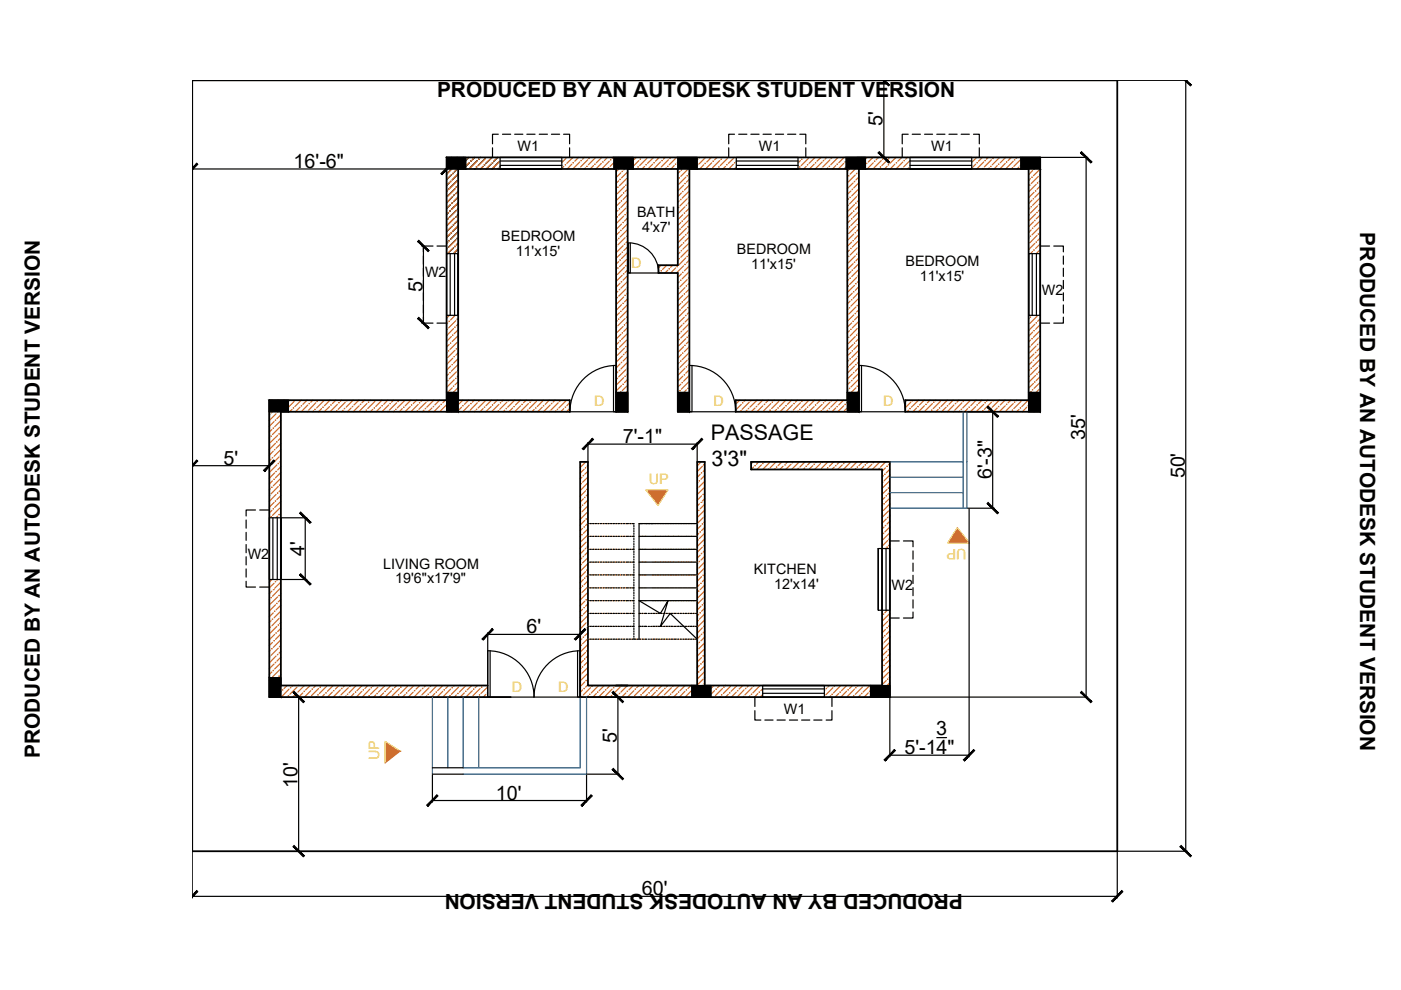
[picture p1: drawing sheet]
<svg xmlns="http://www.w3.org/2000/svg" width="297mm" height="210mm" viewBox="0 0 297 210" stroke-linecap="round" stroke-linejoin="round" font-family="sans-serif">
<defs><g id="words">
<g font-size="4.6">
<text x="150.7" y="93.3">PASSAGE</text>
<text x="150.9" y="98.8">3'3&quot;</text>
</g>
<g font-size="4.4">
<text x="92.7" y="20.5">PRODUCED BY AN AUTODESK STUDENT VERSION</text>
<text x="288.4" y="49.3" transform="rotate(90 288.4 49.3)">PRODUCED BY AN AUTODESK STUDENT VERSION</text>
<text x="8.4" y="160.7" transform="rotate(-90 8.4 160.7)">PRODUCED BY AN AUTODESK STUDENT VERSION</text>
<text x="204.2" y="189.5" transform="rotate(-180 204.2 189.5)">PRODUCED BY AN AUTODESK STUDENT VERSION</text>
</g>
<g font-size="4.2">
<text x="187.1" y="26.7" transform="rotate(-90 187.1 26.7)">5'</text>
<text x="62.3" y="35.6">16'-6&quot;</text>
<text x="89.6" y="61.9" transform="rotate(-90 89.6 61.9)">5'</text>
<text x="132.1" y="94">7'-1&quot;</text>
<text x="230.1" y="93.3" transform="rotate(-90 230.1 93.3)">35'</text>
<text x="47.4" y="98.5">5'</text>
<text x="210.3" y="101.7" transform="rotate(-90 210.3 101.7)">6'-3&quot;</text>
<text x="251.2" y="101.4" transform="rotate(-90 251.2 101.4)">50'</text>
<text x="64.5" y="117.8" transform="rotate(-90 64.5 117.8)">4'</text>
<text x="111.7" y="134.3">6'</text>
<text x="198.5" y="155.9">3</text>
<text x="130.8" y="157.5" transform="rotate(-90 130.8 157.5)">5'</text>
<text x="191.8" y="159.9">5'-14&quot;</text>
<text x="63.1" y="167" transform="rotate(-90 63.1 167)">10'</text>
<text x="105.1" y="169.5">10'</text>
<text x="136.1" y="189.8">60'</text>
</g>
<g font-size="3">
<text x="109.7" y="32">W1</text>
<text x="160.9" y="32">W1</text>
<text x="197.4" y="32">W1</text>
<text x="135.1" y="46">BATH</text>
<text x="106.3" y="51.2">BEDROOM</text>
<text x="136.1" y="49.2">4'x7'</text>
<text x="156.2" y="53.9">BEDROOM</text>
<text x="90.1" y="58.6">W2</text>
<text x="109.3" y="54.3">11'x15'</text>
<text x="159.3" y="57">11'x15'</text>
<text x="192" y="56.4">BEDROOM</text>
<text x="195" y="59.5">11'x15'</text>
<text x="220.9" y="62.5">W2</text>
<text x="52.5" y="118.5">W2</text>
<text x="81.3" y="120.6">LIVING ROOM</text>
<text x="83.8" y="123.7">19'6&quot;x17'9&quot;</text>
<text x="159.8" y="121.8">KITCHEN</text>
<text x="164.2" y="124.9">12'x14'</text>
<text x="189" y="125.1">W2</text>
<text x="166.2" y="151.3">W1</text>
</g>
<g font-size="3" fill="#f8d731">
<text x="133.8" y="56.7">D</text>
<text x="126" y="86.2">D</text>
<text x="151.3" y="86.2">D</text>
<text x="187.3" y="86.2">D</text>
<text x="108.5" y="146.6">D</text>
<text x="118.3" y="146.6">D</text>
</g>
<g font-size="3" fill="#f1eb1f">
<text x="137.6" y="102.6">UP</text>
<text x="204.9" y="116.4" transform="rotate(-180 204.9 116.4)">UP</text>
<text x="80.4" y="161.2" transform="rotate(-90 80.4 161.2)">UP</text>
</g>
</g></defs>
<!-- layer: 1.wall -->
<path d="M40.8 17h196.1v163.5h-196.1zM103.4 145.3h-43.9v-58h61.3v-2.4h-23.7v-49.1h33.5v51.5h2.5v-51.5h10.6v20.4h-4.1v1.7h4.1v29.4h2.5v-51.5h33.4v49.1h-23.6v2.4h26.1v-51.5h36v49.1h-26.2v2.4h28.6v-53.9h-125.8v51.5h-37.6v62.9h51.2M130.6 145.3h17.2v-47.4h1.6v47.4h37.6v-45.8h-27.8v-1.6h29.5v49.9h-65.7v-49.9h1.7v47.4h8.4" fill="none" stroke="#000" stroke-width=".38"/>
<!-- layer: 9.text -->
<g fill="none" stroke="#cd6928" stroke-width=".25">
<path d="M94.9 34.2l-.2 .3M95.2 38.8l-.5 .5M95.7 37.1l-1 1M95.8 33.4l-.3 .2M96.2 35.4l-1.5 1.5M96.6 33.8l-1.5 1.5M96.9 38.3l-1.5 1.5M97.1 36.9l-1.2 1.3M97.1 39.3v.1M97.9 34.9l-1.6 1.6M98.2 33.4l-1.4 1.4M99.4 33.4l-.9 .9"/>
<path d="M99.5 34.5l-1.3 1.3M100.7 33.4l-.6 .5M100.7 35.7v.1M101.2 34.1l-1.5 1.5M101.9 33.4h-.1M102.4 35.3l-.5 .5M102.9 33.6l-1.5 1.5M104.1 34.8l-1 1M104.3 33.4l-1.3 1.2M105.6 33.4l-.9 .8M105.8 34.3l-1.5 1.5M106 35.3l-.1 .1"/>
<path d="M119.5 35.3l-.4 .4M120 33.6l-.9 .9M121.2 34.8l-.9 1M121.5 33.4l-1.3 1.2M122.7 33.4l-.8 .8M122.9 34.3l-1.5 1.5M123.9 33.4l-.4 .4M124.1 35.6l-.2 .2M124.6 33.9l-1.5 1.5M125.8 35.1l-.7 .7M126.3 33.4l-1.6 1.5M127.5 34.6l-1.1 1.2"/>
<path d="M127.6 33.4l-1.2 1.1M128.8 33.4l-.7 .7M129.2 34.2l-1.5 1.5M130 33.4l-.2 .2M130.4 35.4l-.4 .4M130.9 33.8l-1.5 1.5M131.2 38.3l-.6 .6M131.6 36.6l-1 1M132.1 34.9l-1.5 1.5M132.4 39.6l-1.5 1.5M132.5 33.4l-1.5 1.4M132.9 37.9l-1.6 1.5"/>
<path d="M133.1 36.4l-1.3 1.3M133.1 38.9h-.1M133.7 33.4l-1 .9M133.8 34.5l-1.6 1.5M134.9 33.4l-.5 .5M135 35.7l-.1 .1M135.5 34.1l-1.6 1.5M136.1 33.4h.1M136.7 35.3l-.6 .5M137.1 33.6l-1.5 1.5M138.4 34.8l-1 1M138.6 33.4l-1.3 1.2"/>
<path d="M139.8 33.4l-.8 .8M140 34.3l-1.4 1.5M141 33.4l-.3 .4M141.3 35.6l-.3 .2M141.7 33.9l-1.5 1.5M142.9 35.1l-.6 .7M143.4 33.4l-1.5 1.5M144.2 36.3l-.5 .5M144.6 34.6l-1.1 1.2M144.7 33.4l-1.1 1.1M144.9 39.3l-1.2 1.2M145.4 37.6l-1.5 1.5"/>
<path d="M145.9 35.9l-1.6 1.5M145.9 33.4l-.7 .7M146.2 36.8l-.2 .1M146.2 38l-.7 .6M146.2 39.3l-1.1 1M146.3 34.2l-1.5 1.5M147.1 33.4l-.2 .2M147.5 35.4l-.4 .4M148 33.8l-1.5 1.5M149.2 34.9l-.8 .9M149.6 33.4l-1.4 1.4M150.8 33.4l-1 .9"/>
<path d="M150.9 34.5l-1.3 1.3M152 33.4l-.5 .5M152.1 35.7l-.1 .1M152.6 34.1l-1.5 1.5M153.3 33.4h-.1M153.8 35.3l-.5 .5M154.2 33.6l-1.5 1.5M155.5 34.8l-1 1M155.7 33.4l-1.3 1.2M156.1 35.4l-.4 .4M169.2 35.7h.1M169.7 34.1l-.5 .5"/>
<path d="M170.4 33.4h-.1M170.9 35.3l-.5 .5M171.4 33.6l-1.5 1.5M172.6 34.8l-1 1M172.8 33.4l-1.3 1.2M174.1 33.4l-.9 .8M174.3 34.3l-1.5 1.5M175.3 33.4l-.4 .4M175.5 35.6l-.2 .2M176 33.9l-1.6 1.5M177.2 35.1l-.7 .7M177.7 33.4l-1.6 1.5"/>
<path d="M178.9 34.6l-1.2 1.2M179 33.4l-1.2 1.1M180.1 35.9l-.5 .4M180.2 33.4l-.7 .7M180.6 34.2l-1.6 1.5M180.9 38.8l-1.3 1.2M181.3 37.1l-1.5 1.5M181.4 33.4l-.2 .2M181.8 35.4l-1.6 1.5M182.1 36.3l-.2 .2M182.1 37.5l-.6 .7M182.1 38.7l-1.1 1.1"/>
<path d="M182.2 33.8l-1.5 1.5M183.5 34.9l-.9 .9M183.8 33.4l-1.4 1.4M185.1 33.4l-1 .9M185.2 34.5l-1.4 1.3M186.3 33.4l-.6 .5M186.4 35.7l-.1 .1M186.8 34.1l-1.5 1.5M187.5 33.4h-.1M188.1 35.3l-.6 .5M188.5 33.6l-1.5 1.5M189.7 34.8l-.9 1"/>
<path d="M190 33.4l-1.3 1.2M191.2 33.4l-.8 .8M191.4 34.3l-1.4 1.5M192.4 33.4l-.4 .4M192.6 35.6l-.2 .2M192.9 34.1l-1.3 1.3M206.9 34.8l-.9 .9M207.1 33.4l-1.1 1M208.3 33.4l-.8 .8M208.6 34.3l-1.5 1.5M209.5 33.4l-.3 .4M209.7 35.6l-.2 .2"/>
<path d="M210.2 33.9l-1.5 1.5M211.4 35.1l-.6 .7M211.9 33.4l-1.5 1.5M213.1 34.6l-1.1 1.2M213.2 33.4l-1.1 1.1M214.4 33.4l-.7 .7M214.8 34.2l-1.5 1.5M215.6 33.4l-.2 .2M216.1 35.4l-.5 .4M216.5 33.8l-1.5 1.5M217.7 34.9l-.8 .9M218.1 33.4l-1.5 1.4"/>
<path d="M218.5 37.9l-.4 .4M218.9 36.2l-.8 .9M219.3 33.4l-1 .9M219.4 34.5l-1.3 1.3M219.7 39.1l-1.5 1.5M220.2 37.4l-1.6 1.5M220.5 33.4l-.5 .5M220.5 34.6l-.9 1M220.5 35.8l-1.4 1.5M220.5 38.3l-.2 .2M220.5 39.5l-.6 .6M94.8 40.5l-.1 .1"/>
<path d="M94.9 51.3l-.2 .3M95.1 45.1l-.4 .4M95.4 49.6l-.7 .7M95.5 43.4l-.8 .9M95.9 48l-1.2 1.1M96 41.7l-1.3 1.3M96.2 52.5l-1.3 1.3M96.3 46.3l-1.5 1.5M96.5 40l-1.6 1.5M96.6 50.9l-1.5 1.5M96.8 44.6l-1.6 1.5M97.1 49.2l-1.6 1.5"/>
<path d="M97.1 40.6l-.5 .5M97.1 41.8l-.9 1M97.1 43l-1.4 1.4M97.1 45.5l-.2 .1M97.1 46.7l-.6 .6M97.1 47.9l-1.1 1.1M97.1 51.6l-.3 .3M97.1 52.8l-.8 .8M130.7 40l-.1 .1M130.7 57.1l-.1 .1M130.9 50.9l-.3 .2M131 44.6l-.4 .4"/>
<path d="M131.2 55.5l-.6 .5M131.3 49.2l-.7 .7M131.5 42.9l-.9 .8M131.6 53.8l-1 1M131.8 47.5l-1.2 1.2M131.9 41.2l-1.3 1.4M131.9 58.3l-1.3 1.4M132.1 52.1l-1.5 1.5M132.2 45.8l-1.5 1.5M132.4 56.7l-1.5 1.5M132.5 50.4l-1.5 1.5M132.7 44.1l-1.5 1.5"/>
<path d="M132.9 55l-1.6 1.5M133 48.7l-1.5 1.6M133.1 40.1l-.6 .5M133.1 41.3l-1 1M133.1 42.5l-1.5 1.5M133.1 45l-.2 .2M133.1 46.2l-.7 .7M133.1 47.4l-1.2 1.2M133.1 51.1l-.4 .4M133.1 52.3l-.9 .8M133.1 53.5l-1.3 1.3M133.1 56l-.1 .1"/>
<path d="M133.1 57.2l-.6 .6M133.1 58.4l-1 1M133.1 59.7l-1.5 1.4M139.9 57.8l-.1 .1M140.2 56.2l-.6 .6M141.4 56.2l-.9 .9M141.6 57.3l-.6 .6M142.6 56.2l-.4 .5M143.2 56.8l-1 1.1M143.9 48.9l-.2 .1M144 42.6l-.3 .3M144 59.7l-.3 .3"/>
<path d="M144.2 53.5l-.5 .4M144.3 47.2l-.6 .6M144.5 40.9l-.8 .8M144.5 58.1l-.8 .7M144.6 51.8l-.9 .9M144.8 45.5l-1.1 1.1M144.9 56.4l-1.5 1.5M145.1 50.1l-1.4 1.4M145.2 43.8l-1.5 1.6M145.4 54.7l-1.5 1.5M145.5 48.4l-1.5 1.5M145.7 42.1l-1.5 1.6"/>
<path d="M145.7 59.3l-1.5 1.5M145.9 53l-1.6 1.5M146 46.8l-1.5 1.5M146.2 40.5l-1.6 1.5M146.2 42.9l-.3 .3M146.2 44.1l-.8 .8M146.2 45.4l-1.3 1.2M146.2 49l-.5 .5M146.2 50.3l-1 .9M146.2 51.5l-1.4 1.3M146.2 53.9l-.2 .2M146.2 55.1l-.7 .7"/>
<path d="M146.2 56.4l-1.1 1M146.2 57.6l-1.6 1.5M179.8 48.4l-.2 .1M179.9 42.1l-.3 .3M179.9 59.3l-.3 .3M180.1 53l-.5 .4M180.2 46.8l-.6 .5M180.4 40.5l-.8 .7M180.4 57.6l-.8 .7M180.6 51.3l-1 .9M180.7 45.1l-1.1 1M180.9 55.9l-1.3 1.2"/>
<path d="M181 49.6l-1.4 1.4M181.2 43.4l-1.6 1.5M181.3 54.2l-1.5 1.6M181.5 48l-1.6 1.5M181.6 41.7l-1.5 1.5M181.6 58.8l-1.5 1.5M181.8 52.5l-1.6 1.6M181.9 46.3l-1.5 1.5M182.1 40l-1.5 1.5M182.1 42.4l-.3 .4M182.1 43.7l-.8 .7M182.1 44.9l-1.2 1.2"/>
<path d="M182.1 47.3h.1M182.1 48.5l-.5 .5M182.1 49.8l-.9 .9M182.1 51l-1.4 1.4M182.1 53.4l-.2 .2M182.1 54.7l-.6 .6M182.1 55.9l-1.1 1.1M182.1 57.1l-1.5 1.5M182.1 59.5l-.3 .4M218.2 50.4l-.1 .1M218.3 44.1l-.2 .3M218.6 48.7l-.5 .6"/>
<path d="M218.8 42.4l-.7 .8M218.9 53.3l-.4 .5M219.1 47l-1 1.1M219.2 40.8l-1.1 1.1M219.4 51.6l-1.3 1.3M219.6 45.4l-1.5 1.4M219.9 49.9l-1.6 1.6M220 43.7l-1.5 1.5M220.3 48.3l-1.5 1.5M220.5 42l-1.6 1.5M220.5 40.7l-1.1 1.1M220.5 44.4l-.3 .4"/>
<path d="M220.5 45.6l-.8 .8M220.5 46.8l-1.3 1.3M220.5 49.3h.1M220.5 50.5l-.5 .5M220.5 51.7l-.9 1M220.5 52.9l-.8 .9M94.8 74.7l-.1 .1M94.9 68.5l-.2 .2M95.1 79.3l-.4 .4M95.2 73l-.5 .6M95.3 66.9l-.6 .6M95.5 77.6l-.8 .9"/>
<path d="M95.7 71.3l-1 1.1M96 76l-1.3 1.3M96.2 69.7l-1.5 1.5M96.5 74.3l-1.6 1.5M96.5 66.9l-1 .9M96.6 68l-1.5 1.5M96.8 78.8l-1.6 1.6M96.9 72.6l-1.5 1.5M97.1 68.7l-.3 .4M97.1 69.9l-.8 .9M97.1 71.2l-1.2 1.2M97.1 73.6h.1"/>
<path d="M97.1 74.8l-.5 .5M97.1 76l-.9 1M97.1 77.3l-1.4 1.4M97.1 79.7l-.2 .2M130.7 74.3l-.1 .1M130.9 68l-.3 .2M131 61.7l-.4 .4M131 78.8l-.4 .4M131.2 72.6l-.6 .5M131.3 66.3l-.7 .7M131.5 60l-.9 .9M131.5 77.1l-.9 .9"/>
<path d="M131.6 70.9l-1 1M131.8 64.6l-1.2 1.2M131.9 75.5l-1.3 1.3M132.1 69.2l-1.5 1.5M132.2 63l-1.5 1.5M132.4 73.8l-1.5 1.5M132.5 67.5l-1.5 1.6M132.7 61.3l-1.5 1.5M132.7 78.4l-1.5 1.5M132.9 72.1l-1.6 1.5M133 65.8l-1.5 1.6M133.1 62.1l-.2 .2"/>
<path d="M133.1 63.3l-.7 .7M133.1 64.6l-1.2 1.1M133.1 68.2l-.4 .4M133.1 69.4l-.9 .9M133.1 70.7l-1.3 1.3M133.1 73.1l-.1 .1M133.1 74.4l-.6 .5M133.1 75.6l-1 1M133.1 76.8l-1.5 1.4M133.1 79.2l-.2 .3M143.9 66l-.2 .2M144 76.8l-.3 .4"/>
<path d="M144.2 70.6l-.5 .4M144.3 64.3l-.6 .7M144.5 75.2l-.8 .8M144.6 68.9l-.9 .9M144.8 62.6l-1.1 1.1M144.8 79.8l-1.1 1M144.9 73.5l-1.2 1.2M145.1 67.2l-1.4 1.4M145.2 61l-1.5 1.5M145.2 78.1l-1.5 1.5M145.4 71.8l-1.5 1.5M145.5 65.5l-1.5 1.6"/>
<path d="M145.7 76.4l-1.5 1.5M145.9 70.1l-1.6 1.5M146 63.9l-1.5 1.5M146.2 60l-.3 .3M146.2 61.3l-.8 .7M146.2 62.5l-1.3 1.2M146.2 66.1l-.5 .5M146.2 67.4l-1 .9M146.2 68.6l-1.4 1.4M146.2 71l-.2 .2M146.2 72.3l-.7 .6M146.2 73.5l-1.1 1.1"/>
<path d="M146.2 74.7l-1.6 1.6M146.2 77.1l-.3 .4M146.2 78.4l-.8 .7M146.2 79.6l-1.3 1.2M179.8 65.5l-.2 .2M179.9 76.4l-.3 .3M180.1 70.1l-.5 .5M180.2 63.9l-.6 .5M180.4 74.7l-.8 .8M180.6 68.5l-1 .9M180.7 62.2l-1.1 1M180.7 79.3l-1.1 1.1"/>
<path d="M180.9 73l-1.3 1.2M181 66.8l-1.4 1.3M181.2 60.5l-1.6 1.5M181.2 77.6l-1.6 1.5M181.3 71.3l-1.5 1.6M181.5 65.1l-1.6 1.5M181.6 76l-1.5 1.5M181.8 69.7l-1.6 1.5M181.9 63.4l-1.5 1.5M182.1 64.4v.1M182.1 60.8l-.8 .8M182.1 62l-1.2 1.3"/>
<path d="M182.1 65.7l-.5 .4M182.1 66.9l-.9 .9M182.1 68.1l-1.4 1.4M182.1 70.5l-.2 .3M182.1 71.8l-.6 .6M182.1 73l-1.1 1.1M182.1 74.3l-1.5 1.5M182.1 76.7l-.3 .3M182.1 77.9l-.8 .8M182.1 79.1l-1.2 1.3M218.2 67.5l-.1 .1M218.3 78.4l-.2 .2"/>
<path d="M218.5 72.1l-.4 .4M218.8 76.7l-.7 .7M218.8 66.9h.1M218.9 70.4l-.8 .9M219.2 75l-1.1 1.2M219.4 68.8l-1.3 1.3M219.6 79.6l-1.5 1.5M219.7 73.3l-1.5 1.6M219.9 67.1l-1.6 1.5M220 77.9l-1.5 1.6M220.2 71.6l-1.6 1.6M220.5 76.3l-1.6 1.5"/>
<path d="M220.5 67.6l-.5 .5M220.5 68.8l-.9 1M220.5 70.1l-1.4 1.4M220.5 72.5l-.2 .2M220.5 73.8l-.6 .6M220.5 74.9l-1.1 1.2M220.5 78.6l-.3 .4M220.5 79.9l-.8 .8M57.2 92.8l-.1 .1M57.3 86.5l-.2 .3M57.5 97.3l-.4 .5M57.6 91.1l-.5 .5"/>
<path d="M57.7 84.9l-.6 .6M57.9 95.6l-.8 .9M58.1 89.4l-1 1M58.4 94l-1.3 1.3M58.5 87.7l-1.4 1.5M58.7 98.6l-1.5 1.5M58.9 92.3l-1.6 1.5M59 84.9l-1.1 1M59 86l-1.5 1.6M59.2 96.9l-1.6 1.5M59.3 90.6l-1.5 1.5M59.5 87.9l-.8 .9"/>
<path d="M59.5 89.2l-1.3 1.3M59.5 91.6v.1M59.5 92.9l-.5 .5M59.5 94.1l-1 1M59.5 95.3l-1.4 1.4M59.5 97.8l-.2 .2M59.5 98.9l-.6 .7M60.2 84.9l-.6 .5M60.2 87.3h.1M60.7 85.6l-1.5 1.5M61.4 84.9l-.1 .1M61.9 86.8l-.5 .5"/>
<path d="M62.4 85.1l-1.5 1.5M63.6 86.3l-1 1M63.9 84.9l-1.4 1.3M65.1 84.9l-.9 .8M65.3 85.9l-1.4 1.4M66.3 84.9l-.4 .4M66.5 87.1l-.2 .2M67 85.4l-1.6 1.6M68.2 86.6l-.7 .7M68.7 85l-1.6 1.5M69.9 86.2l-1.2 1.1M70 84.9l-1.2 1.1"/>
<path d="M71.2 84.9l-.7 .7M71.5 85.7l-1.5 1.6M72.4 84.9l-.2 .2M72.8 87l-.4 .3M73.2 85.3l-1.5 1.5M74.5 86.5l-.9 .8M74.9 84.9l-1.5 1.4M76.1 84.9l-1.1 1M76.1 86l-1.2 1.3M77.3 84.9l-.6 .5M77.4 87.3h-.1M77.8 85.6l-1.5 1.5"/>
<path d="M78.6 84.9l-.2 .1M79 86.8l-.5 .5M79.5 85.1l-1.5 1.5M80.7 86.3l-1 1M81 84.9l-1.3 1.3M82.2 84.9l-.8 .8M82.4 85.9l-1.4 1.4M83.4 84.9l-.4 .4M83.6 87.1l-.2 .2M84.1 85.4l-1.6 1.6M85.3 86.6l-.6 .7M85.8 85l-1.6 1.5"/>
<path d="M87 86.2l-1.1 1.1M87.1 84.9l-1.2 1.1M88.3 84.9l-.7 .7M88.7 85.7l-1.5 1.6M89.6 84.9l-.3 .2M89.9 87l-.4 .3M90.4 85.3l-1.6 1.5M91.6 86.5l-.9 .8M92 84.9l-1.5 1.4M93.2 84.9l-1 1M93.2 86l-1.2 1.3M94.4 84.9l-.5 .5"/>
<path d="M94.5 87.3h-.1M94.9 85.6l-1.5 1.5M95.4 83.9l-.7 .7M95.9 82.2l-1.2 1.2M96.2 86.8l-.5 .5M96.3 80.5l-1.5 1.6M96.6 85.1l-1.5 1.5M97.1 83.5l-1.6 1.5M97.1 81l-.6 .6M97.1 82.2l-1.1 1.1M97.9 86.3l-1 1M98.1 84.9l-1.3 1.3"/>
<path d="M99.3 84.9l-.8 .8M99.5 85.9l-1.4 1.4M100.6 84.9l-.5 .4M100.7 87.1l-.1 .2M101.2 85.4l-1.5 1.6M102.4 86.6l-.6 .7M102.9 85l-1.5 1.5M104.1 86.2l-1.1 1.1M104.2 84.9l-1.2 1.1M105.4 84.9l-.7 .7M105.8 85.7l-1.5 1.6M106.7 84.9l-.3 .2"/>
<path d="M107 87l-.3 .3M107.5 85.3l-1.6 1.5M108.7 86.5l-.8 .8M109.1 84.9l-1.5 1.4M110.3 84.9l-1 1M110.4 86l-1.3 1.3M111.6 84.9l-.6 .5M111.6 87.3h.1M112 85.6l-1.5 1.5M112.8 84.9l-.1 .1M113.3 86.8l-.5 .5M113.7 85.1l-1.5 1.5"/>
<path d="M115 86.3l-1 1M115.2 84.9l-1.3 1.3M116.4 84.9l-.8 .8M116.7 85.9l-1.5 1.4M117.7 84.9l-.5 .4M117.9 87.1l-.2 .2M118.3 85.4l-1.5 1.6M119.5 86.6l-.6 .7M120 85l-1.5 1.5M120.8 85.4l-.6 .6M120.8 86.6l-.7 .7M123.9 99.5l-.9 .8"/>
<path d="M124.2 97.9l-1.2 1.2M124.7 98.7l-.3 .2M124.7 99.9l-.7 .7M130.9 85.1l-.3 .3M131.3 83.5l-.7 .6M131.8 81.8l-1.2 1.1M132.1 86.3l-1 1M132.2 80.1l-1.5 1.5M132.5 84.6l-1.5 1.6M133 83l-1.5 1.5M133.1 80.4l-.7 .7M133.1 81.7l-1.2 1.1"/>
<path d="M133.1 85.4l-.4 .3M133.1 86.6l-.7 .7M143.9 83.1l-.2 .2M144.3 81.5l-.6 .6M144.6 86l-.9 1M145.1 84.3l-1.4 1.4M145.5 82.6l-1.5 1.6M145.9 87.3h-.1M146 81l-1.5 1.5M146.2 83.3l-.5 .4M146.2 84.5l-1 .9M146.2 85.7l-1.4 1.4"/>
<path d="M148.7 97.9l-.8 .8M148.9 98.9l-1.1 1.1M149.4 99.6l-.3 .4M156.8 84.9l-.7 .7M157 87.1h.1M157.2 85.7l-1.2 1.2M158.1 84.9l-.3 .2M158.4 87l-.3 .3M158.9 85.3l-1.6 1.5M159.7 97.9l-.5 .5M159.8 99l-.6 .5M160.1 86.5l-.9 .8"/>
<path d="M160.5 84.9l-1.5 1.4M160.9 97.9l-.5 .5M161.4 98.6l-.9 .9M161.7 84.9l-1 1M161.7 86l-1.2 1.3M162.1 97.9v.1M162.9 84.9l-.5 .5M163 87.3h-.1M163.1 98.1l-1.4 1.4M163.4 85.6l-1.5 1.5M164.2 84.9l-.1 .1M164.4 99.3l-.3 .2"/>
<path d="M164.5 97.9l-1.2 1.3M164.7 86.8l-.5 .5M165.1 85.1l-1.5 1.5M165.8 97.9l-.8 .8M166 98.9l-.7 .6M166.4 98.6h.1M166.4 86.3l-1 1M166.6 84.9l-1.3 1.3M167 97.9l-.3 .4M167.7 98.4l-1.1 1.1M167.8 84.9l-.9 .8M168 85.9l-1.4 1.4"/>
<path d="M169.1 84.9l-.5 .4M169.2 87.1l-.1 .2M169.4 98l-1.5 1.5M169.7 85.4l-1.5 1.6M170.6 99.2l-.3 .3M170.7 97.9l-1.1 1.1M170.9 86.6l-.6 .7M171.4 85l-1.5 1.5M171.9 97.9l-.7 .7M172.3 98.7l-.8 .8M172.6 86.2l-1.1 1.1M172.7 84.9l-1.2 1.1"/>
<path d="M173.1 97.9l-.2 .2M173.9 84.9l-.7 .7M174 98.3l-1.3 1.2M174.3 85.7l-1.6 1.6M175.2 84.9l-.3 .2M175.2 99.5h-.1M175.5 87l-.3 .3M175.5 97.9l-1.4 1.4M176 85.3l-1.6 1.5M176.8 97.9l-1 1M176.9 99l-.6 .5M177.2 86.5l-.8 .8"/>
<path d="M177.6 84.9l-1.5 1.4M178 97.9l-.5 .5M178.6 98.6l-1 .9M178.8 84.9l-1 1M178.9 86l-1.3 1.3M179.2 97.9v.1M179.8 82.6l-.2 .2M180.1 87.3h.1M180.2 81l-.6 .6M180.2 98.1l-1.4 1.4M180.6 85.6l-1.6 1.5M181 83.9l-1.5 1.5"/>
<path d="M181.5 82.2l-1.6 1.5M181.5 99.3l-.2 .2M181.7 97.9l-1.3 1.3M181.8 86.8l-.5 .5M181.9 80.5l-1.5 1.6M182.1 82.8l-.5 .5M182.1 84l-.9 1M182.1 85.2l-1.4 1.4M182.9 97.9l-.8 .8M183.2 98.9l-.7 .6M184.1 97.9l-.3 .4M184.9 98.4l-1.2 1.1"/>
<path d="M186.5 98l-1.5 1.5M187.7 99.2l-.7 .7M187.8 97.9l-1.1 1.1M188.7 98.3l-.3 .3M188.7 99.5l-.8 .8M192.3 84.9l-.3 .2M192.6 87l-.3 .3M193.1 85.3l-1.2 1.2M194.3 86.5l-.8 .8M194.8 84.9l-1.6 1.4M195.9 84.9l-1 1M196 86l-1.3 1.3"/>
<path d="M197.2 84.9l-.6 .5M197.2 87.3h.1M197.7 85.6l-1.5 1.5M198.4 84.9l-.1 .1M198.9 86.8l-.5 .5M199.4 85.1l-1.5 1.5M200.6 86.3l-1 1M200.9 84.9l-1.4 1.3M202.1 84.9l-.9 .8M202.3 85.9l-1.4 1.4M203.3 84.9l-.4 .4M203.5 87.1l-.2 .2"/>
<path d="M203.9 85.4l-1.5 1.6M205.2 86.6l-.7 .7M205.6 85l-1.5 1.5M206.9 86.2l-1.2 1.1M207 84.9l-1.2 1.1M208.2 84.9l-.7 .7M208.6 85.7l-1.6 1.6M209.4 84.9l-.2 .2M209.7 87l-.3 .3M210.2 85.3l-1.5 1.5M211.4 86.5l-.8 .8M211.9 84.9l-1.5 1.4"/>
<path d="M213.1 84.9l-1 1M213.1 86l-1.2 1.3M214.3 84.9l-.6 .5M214.4 87.3h-.1M214.8 85.6l-1.5 1.5M215.5 84.9l-.1 .1M216.1 86.8l-.6 .5M216.5 85.1l-1.5 1.5M217.7 86.3l-.9 1M218 84.9l-1.4 1.3M218.2 84.6l-.1 .2M218.6 83l-.5 .5"/>
<path d="M219.1 81.3l-1 1M219.4 85.9l-1.4 1.4M219.9 84.2l-1.6 1.5M220.3 82.5l-1.5 1.5M220.5 81.1l-1.3 1.3M220.5 83.5v.1M220.5 84.8l-.5 .5M220.5 86l-.9 1M220.5 87.2l-.1 .1M57.3 103.6l-.2 .3M57.6 108.2l-.5 .6M57.8 102l-.7 .6"/>
<path d="M58.1 106.5l-1 1M58.2 100.3l-1.1 1.1M58.5 104.8l-1.4 1.5M58.9 109.4l-.4 .4M59 103.1l-1.5 1.6M59.3 107.8l-1.5 1.5M59.5 101.5l-1.6 1.5M59.5 100.2l-1.1 1.1M59.5 103.9l-.3 .3M59.5 105.1l-.8 .8M59.5 106.3l-1.3 1.3M59.5 108.8h.1"/>
<path d="M123.1 113.7l-.1 .1M123.2 107.5l-.2 .2M123.4 101.2l-.4 .3M123.4 118.3l-.4 .4M123.5 112l-.5 .5M123.7 105.8l-.7 .6M123.9 116.6l-.9 .8M124 110.3l-1 1.1M124.1 104.1l-1.1 1.1M124.3 114.9l-1.3 1.3M124.4 108.7l-1.4 1.4M124.6 102.4l-1.5 1.5"/>
<path d="M124.6 119.5l-1.5 1.5M124.7 101.1l-1.2 1.1M124.7 104.8l-.4 .3M124.7 106l-.8 .8M124.7 107.2l-1.3 1.3M124.7 109.7h-.1M124.7 110.9l-.6 .5M124.7 112.2l-1 .9M124.7 113.4l-1.5 1.4M124.7 115.8l-.3 .2M124.7 117l-.7 .7M124.7 118.3l-1.2 1.1"/>
<path d="M147.9 108.5l-.1 .1M148 102.2l-.2 .3M148 119.4l-.2 .2M148.2 113.1l-.4 .4M148.3 106.8l-.5 .5M148.4 100.6l-.6 .6M148.4 117.7l-.6 .6M148.6 106.5h.1M148.6 111.4l-.8 .8M148.7 105.1l-.9 1M148.9 116l-1.1 1.1M149.1 109.7l-1.3 1.3"/>
<path d="M149.2 103.5l-1.4 1.4M149.4 114.3l-1.5 1.5M149.4 100.8l-.8 .8M149.4 102l-1.2 1.3M149.4 104.5h.1M149.4 105.7l-.5 .5M149.4 106.9l-1 1M149.4 108.1l-1.4 1.5M149.4 110.6l-.2 .2M149.4 111.8l-.7 .7M149.4 113l-1.1 1.2M149.4 116.7l-.3 .4"/>
<path d="M149.4 118l-.8 .8M149.4 119.1l-1.2 1.4M187.1 107.1l-.1 .1M187.3 100.9l-.3 .2M187.4 111.7l-.4 .5M187.6 105.5l-.6 .5M187.9 110l-.9 .9M188.1 103.8l-1.1 1M188.2 114.6l-1.2 1.2M188.4 108.3l-1.4 1.4M188.5 102.1l-1.5 1.5M188.7 100.7l-1.3 1.3"/>
<path d="M188.7 104.4l-.5 .4M188.7 105.6l-1 .9M188.7 106.8l-1.4 1.4M188.7 109.3l-.2 .1M188.7 110.5l-.6 .6M188.7 111.7l-1.1 1.1M188.7 113l-1.6 1.5M188.7 115.4l-.3 .3M57.2 127l-.1 .1M57.3 137.9l-.2 .2M57.5 131.6l-.4 .4M57.6 122.9l-.5 .6"/>
<path d="M57.6 125.3l-.5 .6M57.8 136.2l-.7 .7M57.9 125h.1M57.9 129.9l-.8 .9M58.1 123.7l-1 .9M58.2 134.5l-1.1 1.2M58.4 128.2l-1.3 1.4M58.5 139.1l-1.4 1.5M58.7 132.8l-1.5 1.5M58.9 122.9l-.2 .1M58.9 126.5l-1.6 1.6M59 137.4l-1.5 1.6"/>
<path d="M59.2 131.1l-1.6 1.6M59.3 124.9l-1.5 1.5M59.5 135.7l-1.6 1.6M59.5 123.4l-1.3 1.3M59.5 125.9v.1M59.5 127.1l-.5 .5M59.5 128.3l-1 1M59.5 129.6l-1.4 1.4M59.5 132l-.2 .2M59.5 133.2l-.6 .7M59.5 134.4l-1.1 1.2M59.5 138.1l-.3 .4"/>
<path d="M59.5 139.3l-.8 .9M123.1 130.8l-.1 .1M123.2 124.6l-.2 .2M123.4 135.4l-.4 .4M123.5 129.2l-.5 .5M123.7 122.9l-.7 .7M123.9 133.7l-.9 .9M124 127.5l-1 1M124.1 121.2l-1.1 1.2M124.1 138.3l-1.1 1.2M124.3 132.1l-1.3 1.3M124.4 125.8l-1.4 1.4"/>
<path d="M124.6 136.7l-1.5 1.5M124.7 121.9l-.4 .4M124.7 123.2l-.8 .8M124.7 124.4l-1.3 1.2M124.7 126.8h-.1M124.7 128l-.6 .5M124.7 129.3l-1 .9M124.7 130.5l-1.5 1.4M124.7 132.9l-.3 .2M124.7 134.2l-.7 .6M124.7 135.4l-1.2 1.1M124.7 139l-.4 .4"/>
<path d="M147.9 125.6l-.1 .1M148 136.5l-.2 .2M148.2 130.2l-.4 .4M148.3 124l-.5 .5M148.4 134.8l-.6 .7M148.6 128.5l-.8 .8M148.7 122.3l-.9 .9M148.7 139.4l-.9 .9M148.9 133.1l-1.1 1.2M149.1 126.8l-1.3 1.3M149.2 120.6l-1.4 1.4M149.2 137.7l-1.4 1.4"/>
<path d="M149.4 131.5l-1.5 1.5M149.4 121.6v.1M149.4 122.8l-.5 .5M149.4 124.1l-1 .9M149.4 125.3l-1.4 1.4M149.4 127.7l-.2 .2M149.4 129l-.7 .6M149.4 130.1l-1.1 1.2M149.4 133.8l-.3 .4M149.4 135.1l-.8 .8M149.4 136.3l-1.2 1.3M149.4 138.7v.1"/>
<path d="M149.4 140l-.5 .5M187.3 135.1l-.3 .3M187.6 139.7l-.6 .6M187.7 133.4l-.7 .8M188.1 138l-1.1 1M188.1 129.4l-.5 .5M188.2 131.8l-1.2 1.1M188.5 136.3l-1.5 1.6M188.7 130.1l-1.6 1.5M188.7 132.5l-.3 .3M188.7 133.7l-.8 .8M188.7 135l-1.3 1.2"/>
<path d="M188.7 138.7l-.5 .4M188.7 139.9l-1 .9M57.2 144.2h-.1M57.6 142.5l-.5 .5M57.9 147l-.7 .8M58.1 140.8l-1 1M58.4 145.3l-1.3 1.4M58.9 143.7l-1.6 1.5M59.3 142l-1.5 1.5M59.5 140.6l-1.3 1.2M59.5 143v.1M59.5 144.2l-.5 .6"/>
<path d="M59.6 145.3l-1.1 1.1M59.6 146.6l-1.2 1.2M60.9 145.3l-.7 .7M61.3 146.1l-1.5 1.6M62.1 145.3l-.2 .2M62.5 147.3l-.4 .5M63 145.7l-1.5 1.5M64.2 146.9l-.9 .9M64.5 145.3l-1.4 1.4M65.8 145.3l-1 1M65.9 146.4l-1.4 1.4M67 145.3l-.5 .5"/>
<path d="M67.1 147.7l-.1 .1M67.5 146l-1.5 1.5M68.2 145.3h.1M68.8 147.2l-.6 .6M69.2 145.5l-1.5 1.5M70.5 146.7l-1.1 1.1M70.6 145.3l-1.2 1.3M71.9 145.3l-.8 .8M72.2 146.3l-1.6 1.5M73.1 145.3l-.3 .4M73.4 147.5l-.3 .3M73.9 145.8l-1.6 1.5"/>
<path d="M75 147l-.7 .8M75.5 145.3l-1.5 1.6M76.7 146.6l-1.1 1.2M76.8 145.3l-1.1 1.1M78 145.3l-.6 .7M78.4 146.1l-1.5 1.6M79.2 145.3l-.2 .2M79.7 147.3l-.5 .5M80.1 145.7l-1.5 1.5M81.4 146.9l-1 .9M81.6 145.3l-1.4 1.4M82.9 145.3l-1 1"/>
<path d="M83 146.4l-1.4 1.4M84.1 145.3l-.5 .5M84.2 147.7l-.1 .1M84.7 146l-1.5 1.5M85.3 145.3h.1M85.9 147.2l-.6 .6M86.4 145.5l-1.5 1.5M87.6 146.7l-1 1.1M87.8 145.3l-1.3 1.3M89 145.3l-.8 .8M89.3 146.3l-1.5 1.5M90.2 145.3l-.3 .4"/>
<path d="M90.5 147.5l-.3 .3M91 145.8l-1.6 1.5M92.2 147l-.7 .8M92.7 145.3l-1.6 1.6M93.9 145.3l-1.1 1.1M93.9 146.6l-1.2 1.2M95.1 145.3l-.6 .7M95.5 146.1l-1.5 1.6M96.3 145.3l-.1 .2M96.8 147.3l-.5 .5M97.2 145.7l-1.5 1.5M98.5 146.9l-.9 .9"/>
<path d="M98.8 145.3l-1.4 1.4M100 145.3l-1 1M100.1 146.4l-1.3 1.4M101.2 145.3l-.5 .5M101.4 147.7l-.2 .1M101.8 146l-1.5 1.5M102.4 145.3h.1M103 147.2l-.5 .6M103.4 145.6l-1.4 1.4M123.2 141.7l-.2 .2M123.5 146.3l-.5 .5M123.7 140l-.7 .7"/>
<path d="M124 144.6l-1 1M124.4 142.9l-1.4 1.5M124.7 140.3l-.8 .8M124.7 141.5l-1.3 1.3M124.7 143.9l-.1 .1M124.7 145.2l-.6 .5M124.7 147.5l-.2 .3M125.2 145.8l-1.5 1.5M126.4 147l-.7 .8M126.9 145.3l-1.5 1.6M128.1 145.3l-1.1 1.1M128.1 146.6l-1.2 1.2"/>
<path d="M129.4 145.3l-.7 .7M129.8 146.1l-1.5 1.6M130.6 145.3l-.2 .2M131 147.3l-.4 .5M131.5 145.7l-1.6 1.5M132.7 146.9l-.9 .9M133 145.3l-1.4 1.4M134.3 145.3l-1 1M134.4 146.4l-1.4 1.4M135.5 145.3l-.5 .5M135.6 147.7l-.1 .1M136.1 146l-1.6 1.5"/>
<path d="M136.7 145.3h.1M137.3 147.2l-.6 .6M137.7 145.5l-1.5 1.5M139 146.7l-1 1.1M139.2 145.3l-1.3 1.3M140.4 145.3l-.8 .8M140.7 146.3l-1.6 1.5M141.6 145.3l-.3 .4M141.9 147.5l-.3 .3M142.4 145.8l-1.6 1.5M143.6 147l-.8 .8M144 145.3l-1.5 1.6"/>
<path d="M145.2 146.6l-1.2 1.2M145.3 145.3l-1.1 1.1M146.5 145.3l-.6 .7M146.8 147.5h.1M146.9 146.1l-1.5 1.6M147.7 145.3l-.2 .2M147.9 142.8h-.1M148.2 147.3l-.5 .5M148.3 141.1l-.5 .5M148.6 145.7l-1.5 1.5M149.1 144l-1.3 1.3M149.4 141.2l-1 1"/>
<path d="M149.4 142.4l-1.4 1.4M149.4 144.8l-.2 .2M149.8 146.9l-.8 .9M150.2 145.3l-1.5 1.4M151.4 145.3l-1 1M151.5 146.4l-1.4 1.4M152.6 145.3l-.5 .5M152.7 147.7l-.1 .1M153.2 146l-1.5 1.5M154.4 147.2l-.6 .6M154.9 145.5l-1.5 1.5M156.1 146.7l-1 1.1"/>
<path d="M156.3 145.3l-1.3 1.3M157.5 145.3l-.8 .8M157.8 146.3l-1.5 1.5M158.7 145.3l-.3 .4M159 147.5l-.3 .3M159.5 145.8l-1.6 1.5M160.7 147l-.7 .8M161.1 145.3l-1.5 1.6M161.7 146l-.4 .4M161.7 147.2l-.5 .6M174.9 146.3l-.1 .1M175.8 145.3l-.3 .4"/>
<path d="M176.1 147.5l-.3 .3M176.6 145.8l-1.5 1.5M177.8 147l-.7 .8M178.3 145.3l-1.6 1.6M179.5 146.6l-1.2 1.2M179.5 145.3l-1.1 1.1M180.7 145.3l-.6 .7M181.2 146.1l-1.6 1.6M182 145.3l-.2 .2M182.4 147.3l-.4 .5M182.9 145.7l-1.6 1.5M184.1 146.9l-.9 .9"/>
<path d="M184.4 145.3l-1.4 1.4M185.7 145.3l-1 1M185.7 146.4l-1.3 1.4M186.8 145.3l-.4 .5M187 147.7l-.2 .1M187.1 141.4l-.1 .1M187.4 146l-1.5 1.5M187.9 144.3l-.9 .9M188.4 142.6l-1.4 1.3M188.7 141.1l-1.4 1.4M188.7 143.5l-.2 .2M188.7 144.8l-.6 .5"/>
<path d="M188.7 146l-1.1 1M188.7 147.2l-.6 .6"/>
</g>
<g fill="#cd6928" stroke="#cd6928" stroke-width=".21">
<path d="M94.7 35.6h.2z"/>
<path d="M95.4 38.5h.2z"/>
<path d="M95.1 40.1h.1l-.1 .1z"/>
<path d="M96.7 39.6l.1 .1v.1z"/>
<path d="M101 35.4h.1l-.1 .1z"/>
<path d="M96.2 41.4h.2z"/>
<path d="M104.3 34.5h.2z"/>
<path d="M94.9 46.4h.1z"/>
<path d="M97 44.3h.2z"/>
<path d="M105.6 35.7h.1z"/>
<path d="M95.6 49.3h.2z"/>
<path d="M60.9 85.3h.2z"/>
<path d="M94.7 52.7h.2z"/>
<path d="M60.5 86.9l.1 .1-.1 .1z"/>
<path d="M62.1 86.5h.2z"/>
<path d="M57.4 92.5h.2z"/>
<path d="M63.8 86h.2z"/>
<path d="M59.1 92h.2z"/>
<path d="M65.5 85.6h.1z"/>
<path d="M58.6 93.7h.2z"/>
<path d="M65.1 87.3h.1z"/>
<path d="M67.2 85.1h.1z"/>
<path d="M66.7 86.8h.2z"/>
<path d="M70.1 85.9h.2z"/>
<path d="M71.8 85.4h.2z"/>
<path d="M122.7 35.7h.1z"/>
<path d="M124.8 33.6h.2z"/>
<path d="M71.3 87.1h.2z"/>
<path d="M124.4 35.2v.2z"/>
<path d="M57.6 103.3h.1z"/>
<path d="M57.1 105h.2z"/>
<path d="M59.2 102.8h.2z"/>
<path d="M58.8 104.5h.2z"/>
<path d="M78.1 85.2l.1 .1-.1 .1z"/>
<path d="M129 35.5v.2z"/>
<path d="M131.1 33.4h.2z"/>
<path d="M96.8 67.7h.2z"/>
<path d="M57.9 107.9h.1z"/>
<path d="M130.6 35.1h.2z"/>
<path d="M96.4 69.4h.1z"/>
<path d="M57.4 109.6h.2z"/>
<path d="M132.4 34.6v.1z"/>
<path d="M95.9 71h.2z"/>
<path d="M59.1 109.1h.2z"/>
<path d="M134.1 34.1v.2z"/>
<path d="M82.6 85.6h.2z"/>
<path d="M95.4 72.7h.2z"/>
<path d="M84.3 85.1h.2z"/>
<path d="M135.7 33.8h.1z"/>
<path d="M95 74.4h.2z"/>
<path d="M131.4 38h.2z"/>
<path d="M96.7 74h.1z"/>
<path d="M96.2 75.6h.2z"/>
<path d="M132.7 39.2v.1z"/>
<path d="M138.6 34.5h.2z"/>
<path d="M88.9 85.4h.2z"/>
<path d="M140.3 34.1h.1z"/>
<path d="M88.4 87.1h.2z"/>
<path d="M131.3 44.3h.1z"/>
<path d="M90.2 86.6h.1l-.1 .1z"/>
<path d="M130.8 46h.2z"/>
<path d="M91.8 86.2h.2z"/>
<path d="M93.5 85.7h.1z"/>
<path d="M144.4 36h.2l-.1 .1z"/>
<path d="M146.5 33.9h.2z"/>
<path d="M95.2 85.3h.1z"/>
<path d="M143.6 38h.2z"/>
<path d="M146.2 35.5v.2z"/>
<path d="M148.2 33.4h.2z"/>
<path d="M94.7 87h.2z"/>
<path d="M145.6 37.3h.2z"/>
<path d="M130.6 52.3h.2z"/>
<path d="M57.4 126.7h.2z"/>
<path d="M145.1 38.9h.2z"/>
<path d="M132.4 51.7v.2z"/>
<path d="M59.1 126.3h.2z"/>
<path d="M151.2 34.1v.2z"/>
<path d="M144.7 40.6h.2l-.1 .1z"/>
<path d="M58.6 127.9h.2z"/>
<path d="M101.4 85.1h.2z"/>
<path d="M131.4 55.1h.2z"/>
<path d="M58.2 129.5v.2z"/>
<path d="M152.3 35.4h.2z"/>
<path d="M101 86.8h.1z"/>
<path d="M57.7 131.2l.2 .1-.1 .1z"/>
<path d="M154 34.9h.2z"/>
<path d="M132.7 56.3l.1 .1h-.1z"/>
<path d="M57.2 133h.2z"/>
<path d="M59.4 130.8h.1z"/>
<path d="M155.7 34.5h.2z"/>
<path d="M104.3 85.9h.2z"/>
<path d="M145 45.2h.2z"/>
<path d="M58.4 134.2h.2z"/>
<path d="M144.1 48.6h.2z"/>
<path d="M105.6 87.1h.1z"/>
<path d="M131.3 61.4h.1z"/>
<path d="M107.3 86.6h.1l-.1 .1z"/>
<path d="M145.3 49.8h.2z"/>
<path d="M108.9 86.2h.2z"/>
<path d="M59.2 137.1h.2z"/>
<path d="M110.6 85.7h.2z"/>
<path d="M58.8 138.7l.2 .1-.1 .1z"/>
<path d="M144.4 53.1h.2z"/>
<path d="M143.6 55.1h.2z"/>
<path d="M143.9 54.8h.2z"/>
<path d="M111.8 87h.2z"/>
<path d="M131.1 67.7h.2z"/>
<path d="M113.5 86.5h.2z"/>
<path d="M132.4 68.8v.2z"/>
<path d="M59.1 143.3l.2 .1h-.1z"/>
<path d="M144.7 57.8h.2z"/>
<path d="M116.9 85.6h.1z"/>
<path d="M116.4 87.2l.2 .1h-.1z"/>
<path d="M118.6 85.1h.1z"/>
<path d="M144.3 59.4h.1z"/>
<path d="M131.4 72.2l.2 .1-.1 .1z"/>
<path d="M58.2 146.7h.1l-.1 .1z"/>
<path d="M132.6 73.5h.2z"/>
<path d="M61.5 145.8h.2z"/>
<path d="M145 62.3h.2z"/>
<path d="M61.1 147.5h.1z"/>
<path d="M63.2 145.3h.2z"/>
<path d="M131.8 76.8v.1z"/>
<path d="M62.8 147h.1l-.1 .1z"/>
<path d="M174.1 35.7h.1z"/>
<path d="M176.2 33.6h.1z"/>
<path d="M144.1 65.7h.2z"/>
<path d="M133 78l.1 .1-.1 .1z"/>
<path d="M143.6 67.4h.2z"/>
<path d="M132.5 79.7v.2z"/>
<path d="M145.3 66.9h.2z"/>
<path d="M179.1 34.3h.2z"/>
<path d="M180.8 33.9h.2z"/>
<path d="M144.4 70.3h.2z"/>
<path d="M69 146.9h.2z"/>
<path d="M182.5 33.4h.2z"/>
<path d="M131.1 84.8h.2z"/>
<path d="M143.6 72.3h.2z"/>
<path d="M70.8 146.4v.1z"/>
<path d="M179.9 37.3h.1z"/>
<path d="M182 35.1h.2z"/>
<path d="M130.6 86.5h.2z"/>
<path d="M132.8 84.3h.2z"/>
<path d="M145.6 71.5h.2z"/>
<path d="M72.4 146h.1z"/>
<path d="M183.8 34.6v.1z"/>
<path d="M132.4 86v.1z"/>
<path d="M181.6 36.8h.1z"/>
<path d="M72 147.6l.1 .1-.1 .1z"/>
<path d="M74.2 145.4v.2z"/>
<path d="M187.1 33.8h.1z"/>
<path d="M186.6 35.4h.2l-.1 .1z"/>
<path d="M180.2 41.8h.1z"/>
<path d="M146 76l.1 .1-.1 .1z"/>
<path d="M76.9 146.3h.2z"/>
<path d="M188.4 34.9v.1z"/>
<path d="M179.8 43.4v.2z"/>
<path d="M123.6 100.9h.2z"/>
<path d="M78.2 147.5h.1z"/>
<path d="M80.3 145.3h.2z"/>
<path d="M79.9 147h.1v.1z"/>
<path d="M144.1 82.8h.2z"/>
<path d="M143.6 84.5h.2z"/>
<path d="M145.8 82.3l.2 .1h-.1z"/>
<path d="M145.3 84h.2z"/>
<path d="M123.4 107.1h.2z"/>
<path d="M84.4 147.3h.2z"/>
<path d="M123 108.8h.2z"/>
<path d="M86.1 146.9h.2z"/>
<path d="M180.3 52.7h.2z"/>
<path d="M87.9 146.4v.1z"/>
<path d="M182 52.3h.2z"/>
<path d="M89.5 146h.2z"/>
<path d="M181.6 53.9h.1z"/>
<path d="M123.8 111.7h.1v.1z"/>
<path d="M181.1 55.6h.2z"/>
<path d="M90.7 147.2h.2z"/>
<path d="M180.6 57.3h.2z"/>
<path d="M180.2 59h.1z"/>
<path d="M124.5 114.6h.2z"/>
<path d="M94.1 146.3h.2z"/>
<path d="M124.1 116.3h.1z"/>
<path d="M181.8 58.5h.2z"/>
<path d="M123.6 118h.2z"/>
<path d="M95.4 147.4v.2z"/>
<path d="M97.4 145.3h.2z"/>
<path d="M208.8 34.1h.1z"/>
<path d="M157.4 85.4h.2z"/>
<path d="M97.1 147h.1l-.1 .1z"/>
<path d="M208.4 35.7v.1z"/>
<path d="M159.1 85h.1z"/>
<path d="M210 35.3h.2z"/>
<path d="M180.1 65.2v.1z"/>
<path d="M158.7 86.6h.1l-.1 .1z"/>
<path d="M100.4 146.1h.1z"/>
<path d="M211.7 34.7v.2z"/>
<path d="M181.7 64.7l.1 .1v.1z"/>
<path d="M160.3 86.2h.2z"/>
<path d="M102.1 145.7h.1z"/>
<path d="M213.3 34.3h.2z"/>
<path d="M123.4 124.3h.2z"/>
<path d="M181.3 66.5h.1z"/>
<path d="M162 85.7h.2z"/>
<path d="M101.6 147.3h.2z"/>
<path d="M215 33.9h.2z"/>
<path d="M123 126h.2z"/>
<path d="M180.8 68.1h.2z"/>
<path d="M148.7 100.3h.1z"/>
<path d="M163.6 85.3h.2z"/>
<path d="M103.3 146.9h.1z"/>
<path d="M148.2 102h.2z"/>
<path d="M163.2 87h.2z"/>
<path d="M147.8 103.6h.1z"/>
<path d="M179.9 71.5h.1z"/>
<path d="M182 69.4h.2z"/>
<path d="M181.1 72.7h.2z"/>
<path d="M168.3 85.5v.2z"/>
<path d="M219.2 35.8l.1 .1-.1 .1z"/>
<path d="M180.6 74.4h.2z"/>
<path d="M124.5 131.8h.2z"/>
<path d="M218.7 37.6h.2z"/>
<path d="M148.1 108.2h.1z"/>
<path d="M180.2 76.1h.1z"/>
<path d="M169.5 86.8h.2z"/>
<path d="M218.3 39.3h.1z"/>
<path d="M220.4 37.1h.1z"/>
<path d="M179.7 77.8h.2z"/>
<path d="M181.8 75.6h.2z"/>
<path d="M123.6 135.1h.2z"/>
<path d="M149.3 109.4h.2z"/>
<path d="M160 98.7h.2z"/>
<path d="M180.9 79h.2z"/>
<path d="M161.7 98.3h.1z"/>
<path d="M174.1 87.1h.1z"/>
<path d="M176.2 85h.1z"/>
<path d="M180 82.4h.2z"/>
<path d="M162.9 99.5h.2z"/>
<path d="M175.8 86.6h.1z"/>
<path d="M123.9 139.7h.2z"/>
<path d="M177.4 86.2h.2z"/>
<path d="M219.8 45.1h.1z"/>
<path d="M179.1 85.7h.2z"/>
<path d="M123 143.1h.2z"/>
<path d="M219.3 46.8h.2z"/>
<path d="M148.7 117.4h.1z"/>
<path d="M180.8 85.3h.2z"/>
<path d="M218.9 48.4h.1l-.1 .1z"/>
<path d="M148.2 119l.2 .1h-.1z"/>
<path d="M182.1 86.5h.1l-.1 .1z"/>
<path d="M123.8 146h.1z"/>
<path d="M220.1 49.6h.1z"/>
<path d="M170.9 98.8l.1 .1h-.1z"/>
<path d="M219.6 51.3h.2z"/>
<path d="M149 122h.2z"/>
<path d="M172.5 98.4h.2z"/>
<path d="M219.1 53h.2z"/>
<path d="M174.2 98h.2z"/>
<path d="M126.6 146.7h.2z"/>
<path d="M148.1 125.3h.1z"/>
<path d="M128.3 146.3h.2z"/>
<path d="M175.4 99.2h.2z"/>
<path d="M130 145.8h.2z"/>
<path d="M177.1 98.7h.2z"/>
<path d="M149.3 126.5h.2z"/>
<path d="M131.7 145.3h.2z"/>
<path d="M178.8 98.3h.2z"/>
<path d="M131.3 147h.1z"/>
<path d="M193.3 85h.2z"/>
<path d="M133 146.5v.2z"/>
<path d="M192.9 86.6h.1z"/>
<path d="M147.9 131.6h.2z"/>
<path d="M180 99.5h.2z"/>
<path d="M134.6 146.1h.2l-.1 .1z"/>
<path d="M196.2 85.7h.2z"/>
<path d="M183.4 98.6h.1z"/>
<path d="M148.7 134.5h.1z"/>
<path d="M137.5 146.9h.2z"/>
<path d="M197.5 87h.1z"/>
<path d="M218.4 67.2h.2z"/>
<path d="M199.2 86.5h.1l-.1 .1z"/>
<path d="M200.9 86v.1z"/>
<path d="M188 98.8l.2 .1h-.1z"/>
<path d="M140.4 147.7h.2z"/>
<path d="M142.6 145.5h.1z"/>
<path d="M219.6 68.5h.2z"/>
<path d="M219.1 70.1h.2z"/>
<path d="M202 87.3h.2z"/>
<path d="M145.4 146.3h.2z"/>
<path d="M218.3 73.5h.1z"/>
<path d="M149.3 143.7h.2z"/>
<path d="M207.1 85.9h.1z"/>
<path d="M219.5 74.7h.2z"/>
<path d="M187.4 106.8h.1z"/>
<path d="M208.8 85.4h.1z"/>
<path d="M219.1 76.3l.1 .1-.1 .1z"/>
<path d="M208.4 87v.2z"/>
<path d="M220.2 77.6h.2z"/>
<path d="M188.2 109.7h.1l-.1 .1z"/>
<path d="M211.7 86.2h.1z"/>
<path d="M153.7 145.3h.2z"/>
<path d="M187.6 111.4h.2z"/>
<path d="M213.3 85.7h.2z"/>
<path d="M219.3 81h.2z"/>
<path d="M215 85.3h.2z"/>
<path d="M218.8 82.6h.2z"/>
<path d="M218.4 84.3h.2z"/>
<path d="M216.3 86.5h.1v.1z"/>
<path d="M158 146h.2z"/>
<path d="M187.6 116.3h.2z"/>
<path d="M159.7 145.5h.1z"/>
<path d="M159.2 147.2h.2z"/>
<path d="M219.1 87.3h.2z"/>
<path d="M188.4 131.5h.2z"/>
<path d="M188 133.1h.2z"/>
<path d="M176.3 147.2h.2z"/>
<path d="M178 146.7h.2z"/>
<path d="M179.7 146.3h.2z"/>
<path d="M187.4 141v.2z"/>
<path d="M182.7 147h.1l-.1 .1z"/>
<path d="M137 103.9h4.5l-2 3.2z"/>
<path d="M203 111.9l2.5 3.2h-4.5z"/>
<path d="M81.7 157.2l3.1 2.1h-3.1zM81.7 159.3v2.4l3.1-2.4z"/>
<circle cx="95.2" cy="33.9" r=".07"/>
<circle cx="96.9" cy="33.4" r=".07"/>
<circle cx="96.5" cy="35.1" r=".07"/>
<circle cx="96" cy="36.8" r=".07"/>
<circle cx="98.2" cy="34.6" r=".07"/>
<circle cx="99.9" cy="34.2" r=".07"/>
<circle cx="101.5" cy="33.7" r=".07"/>
<circle cx="102.7" cy="34.9" r=".07"/>
<circle cx="95.9" cy="43.1" r=".07"/>
<circle cx="95.4" cy="44.7" r=".07"/>
<circle cx="96.6" cy="46" r=".07"/>
<circle cx="57.7" cy="86.2" r=".07"/>
<circle cx="96.2" cy="47.6" r=".07"/>
<circle cx="57.2" cy="87.8" r=".07"/>
<circle cx="59.3" cy="85.7" r=".07"/>
<circle cx="58.9" cy="87.4" r=".07"/>
<circle cx="95.2" cy="51" r=".07"/>
<circle cx="58.4" cy="89.1" r=".07"/>
<circle cx="96.9" cy="50.5" r=".07"/>
<circle cx="58" cy="90.8" r=".07"/>
<circle cx="96.5" cy="52.2" r=".07"/>
<circle cx="58.2" cy="95.3" r=".07"/>
<circle cx="57.8" cy="97" r=".07"/>
<circle cx="119.9" cy="34.9" r=".07"/>
<circle cx="68.5" cy="86.3" r=".07"/>
<circle cx="57.3" cy="98.7" r=".07"/>
<circle cx="59.5" cy="96.6" r=".07"/>
<circle cx="121.5" cy="34.5" r=".07"/>
<circle cx="59" cy="98.3" r=".07"/>
<circle cx="123.2" cy="34" r=".07"/>
<circle cx="58.5" cy="100" r=".07"/>
<circle cx="73.5" cy="85" r=".07"/>
<circle cx="58.1" cy="101.6" r=".07"/>
<circle cx="73.1" cy="86.6" r=".07"/>
<circle cx="126.1" cy="34.8" r=".07"/>
<circle cx="74.8" cy="86.2" r=".07"/>
<circle cx="127.8" cy="34.3" r=".07"/>
<circle cx="76.5" cy="85.7" r=".07"/>
<circle cx="129.5" cy="33.9" r=".07"/>
<circle cx="95.2" cy="68.1" r=".07"/>
<circle cx="58.4" cy="106.2" r=".07"/>
<circle cx="77.7" cy="87" r=".07"/>
<circle cx="94.8" cy="69.8" r=".07"/>
<circle cx="79.4" cy="86.5" r=".07"/>
<circle cx="81" cy="86" r=".07"/>
<circle cx="131.9" cy="36.3" r=".07"/>
<circle cx="82.3" cy="87.3" r=".07"/>
<circle cx="83.9" cy="86.8" r=".07"/>
<circle cx="135.3" cy="35.4" r=".07"/>
<circle cx="131" cy="39.7" r=".07"/>
<circle cx="85.6" cy="86.3" r=".07"/>
<circle cx="137" cy="34.9" r=".07"/>
<circle cx="87.3" cy="85.9" r=".07"/>
<circle cx="95.9" cy="77.3" r=".07"/>
<circle cx="132.2" cy="40.9" r=".07"/>
<circle cx="95.4" cy="79" r=".07"/>
<circle cx="131.8" cy="42.6" r=".07"/>
<circle cx="90.7" cy="85" r=".07"/>
<circle cx="139.9" cy="35.7" r=".07"/>
<circle cx="142" cy="33.6" r=".07"/>
<circle cx="95" cy="80.7" r=".07"/>
<circle cx="97.1" cy="78.5" r=".07"/>
<circle cx="141.6" cy="35.3" r=".07"/>
<circle cx="96.6" cy="80.2" r=".07"/>
<circle cx="133" cy="43.8" r=".07"/>
<circle cx="143.3" cy="34.8" r=".07"/>
<circle cx="96.2" cy="81.9" r=".07"/>
<circle cx="132.5" cy="45.5" r=".07"/>
<circle cx="144.9" cy="34.3" r=".07"/>
<circle cx="95.7" cy="83.6" r=".07"/>
<circle cx="132.1" cy="47.2" r=".07"/>
<circle cx="131.7" cy="48.9" r=".07"/>
<circle cx="58.4" cy="123.3" r=".07"/>
<circle cx="144" cy="37.7" r=".07"/>
<circle cx="96.9" cy="84.8" r=".07"/>
<circle cx="131.2" cy="50.5" r=".07"/>
<circle cx="147.9" cy="35.1" r=".07"/>
<circle cx="96.5" cy="86.5" r=".07"/>
<circle cx="132.9" cy="50.1" r=".07"/>
<circle cx="149.5" cy="34.6" r=".07"/>
<circle cx="98.2" cy="86" r=".07"/>
<circle cx="99.9" cy="85.6" r=".07"/>
<circle cx="131.9" cy="53.5" r=".07"/>
<circle cx="152.9" cy="33.7" r=".07"/>
<circle cx="99.4" cy="87.3" r=".07"/>
<circle cx="144.4" cy="42.3" r=".07"/>
<circle cx="143.9" cy="44" r=".07"/>
<circle cx="146" cy="41.8" r=".07"/>
<circle cx="131" cy="56.8" r=".07"/>
<circle cx="102.7" cy="86.3" r=".07"/>
<circle cx="145.5" cy="43.5" r=".07"/>
<circle cx="156.1" cy="34.2" r=".07"/>
<circle cx="132.2" cy="58" r=".07"/>
<circle cx="59" cy="132.5" r=".07"/>
<circle cx="106.1" cy="85.4" r=".07"/>
<circle cx="144.6" cy="46.9" r=".07"/>
<circle cx="131.8" cy="59.7" r=".07"/>
<circle cx="107.8" cy="85" r=".07"/>
<circle cx="58.1" cy="135.9" r=".07"/>
<circle cx="143.7" cy="50.3" r=".07"/>
<circle cx="145.9" cy="48.1" r=".07"/>
<circle cx="130.9" cy="63.1" r=".07"/>
<circle cx="133" cy="61" r=".07"/>
<circle cx="57.7" cy="137.5" r=".07"/>
<circle cx="132.5" cy="62.6" r=".07"/>
<circle cx="57.2" cy="139.2" r=".07"/>
<circle cx="144.9" cy="51.5" r=".07"/>
<circle cx="132.1" cy="64.3" r=".07"/>
<circle cx="112.4" cy="85.3" r=".07"/>
<circle cx="140.2" cy="57.4" r=".07"/>
<circle cx="131.7" cy="66" r=".07"/>
<circle cx="58.4" cy="140.5" r=".07"/>
<circle cx="141.9" cy="57" r=".07"/>
<circle cx="58" cy="142.2" r=".07"/>
<circle cx="143.6" cy="56.5" r=".07"/>
<circle cx="145.7" cy="54.4" r=".07"/>
<circle cx="130.7" cy="69.3" r=".07"/>
<circle cx="132.9" cy="67.2" r=".07"/>
<circle cx="57.5" cy="143.8" r=".07"/>
<circle cx="145.2" cy="56.1" r=".07"/>
<circle cx="115.3" cy="86" r=".07"/>
<circle cx="131.9" cy="70.6" r=".07"/>
<circle cx="58.7" cy="145" r=".07"/>
<circle cx="170" cy="33.7" r=".07"/>
<circle cx="169.6" cy="35.4" r=".07"/>
<circle cx="118.2" cy="86.8" r=".07"/>
<circle cx="143.9" cy="61.1" r=".07"/>
<circle cx="146" cy="59" r=".07"/>
<circle cx="131" cy="74" r=".07"/>
<circle cx="59.9" cy="146.3" r=".07"/>
<circle cx="171.2" cy="34.9" r=".07"/>
<circle cx="119.9" cy="86.3" r=".07"/>
<circle cx="145.5" cy="60.6" r=".07"/>
<circle cx="172.9" cy="34.5" r=".07"/>
<circle cx="132.2" cy="75.1" r=".07"/>
<circle cx="174.6" cy="34" r=".07"/>
<circle cx="144.6" cy="64" r=".07"/>
<circle cx="131.4" cy="78.5" r=".07"/>
<circle cx="64.5" cy="146.6" r=".07"/>
<circle cx="175.8" cy="35.3" r=".07"/>
<circle cx="130.9" cy="80.2" r=".07"/>
<circle cx="145.9" cy="65.2" r=".07"/>
<circle cx="66.2" cy="146.1" r=".07"/>
<circle cx="177.5" cy="34.8" r=".07"/>
<circle cx="67.9" cy="145.7" r=".07"/>
<circle cx="132.1" cy="81.5" r=".07"/>
<circle cx="144.9" cy="68.6" r=".07"/>
<circle cx="67.4" cy="147.3" r=".07"/>
<circle cx="131.7" cy="83.1" r=".07"/>
<circle cx="180.4" cy="35.6" r=".07"/>
<circle cx="144" cy="72" r=".07"/>
<circle cx="145.2" cy="73.2" r=".07"/>
<circle cx="185.5" cy="34.2" r=".07"/>
<circle cx="181.2" cy="38.5" r=".07"/>
<circle cx="144.8" cy="74.8" r=".07"/>
<circle cx="73.7" cy="147.2" r=".07"/>
<circle cx="144.4" cy="76.5" r=".07"/>
<circle cx="180.7" cy="40.1" r=".07"/>
<circle cx="75.4" cy="146.7" r=".07"/>
<circle cx="143.9" cy="78.2" r=".07"/>
<circle cx="124.2" cy="99.2" r=".07"/>
<circle cx="181.9" cy="41.4" r=".07"/>
<circle cx="145.5" cy="77.8" r=".07"/>
<circle cx="78.7" cy="145.8" r=".07"/>
<circle cx="190.1" cy="34.5" r=".07"/>
<circle cx="181.5" cy="43.1" r=".07"/>
<circle cx="145.1" cy="79.5" r=".07"/>
<circle cx="191.7" cy="34" r=".07"/>
<circle cx="123.2" cy="102.5" r=".07"/>
<circle cx="181" cy="44.7" r=".07"/>
<circle cx="144.6" cy="81.1" r=".07"/>
<circle cx="191.3" cy="35.7" r=".07"/>
<circle cx="180.6" cy="46.4" r=".07"/>
<circle cx="81.7" cy="146.6" r=".07"/>
<circle cx="124.5" cy="103.8" r=".07"/>
<circle cx="180.1" cy="48.1" r=".07"/>
<circle cx="83.3" cy="146.1" r=".07"/>
<circle cx="181.8" cy="47.6" r=".07"/>
<circle cx="124" cy="105.5" r=".07"/>
<circle cx="85" cy="145.7" r=".07"/>
<circle cx="181.4" cy="49.3" r=".07"/>
<circle cx="144.9" cy="85.7" r=".07"/>
<circle cx="180.9" cy="51" r=".07"/>
<circle cx="180" cy="54.4" r=".07"/>
<circle cx="124.3" cy="110" r=".07"/>
<circle cx="89.2" cy="147.7" r=".07"/>
<circle cx="91.3" cy="145.5" r=".07"/>
<circle cx="123.4" cy="113.4" r=".07"/>
<circle cx="92.5" cy="146.7" r=".07"/>
<circle cx="179.8" cy="60.6" r=".07"/>
<circle cx="95.9" cy="145.8" r=".07"/>
<circle cx="207.2" cy="34.5" r=".07"/>
<circle cx="181.5" cy="60.2" r=".07"/>
<circle cx="123.2" cy="119.7" r=".07"/>
<circle cx="181" cy="61.9" r=".07"/>
<circle cx="210.6" cy="33.6" r=".07"/>
<circle cx="180.6" cy="63.5" r=".07"/>
<circle cx="98.8" cy="146.6" r=".07"/>
<circle cx="124.5" cy="120.9" r=".07"/>
<circle cx="124" cy="122.6" r=".07"/>
<circle cx="149.2" cy="98.6" r=".07"/>
<circle cx="214.7" cy="35.6" r=".07"/>
<circle cx="216.8" cy="33.4" r=".07"/>
<circle cx="180.4" cy="69.8" r=".07"/>
<circle cx="124.3" cy="127.2" r=".07"/>
<circle cx="216.4" cy="35.1" r=".07"/>
<circle cx="165" cy="86.5" r=".07"/>
<circle cx="123.9" cy="128.8" r=".07"/>
<circle cx="218" cy="34.6" r=".07"/>
<circle cx="181.6" cy="71" r=".07"/>
<circle cx="166.7" cy="86" r=".07"/>
<circle cx="123.4" cy="130.5" r=".07"/>
<circle cx="219.7" cy="34.2" r=".07"/>
<circle cx="149.1" cy="104.8" r=".07"/>
<circle cx="167.9" cy="87.3" r=".07"/>
<circle cx="170" cy="85.1" r=".07"/>
<circle cx="124.2" cy="133.4" r=".07"/>
<circle cx="171.2" cy="86.3" r=".07"/>
<circle cx="220" cy="38.8" r=".07"/>
<circle cx="181.5" cy="77.3" r=".07"/>
<circle cx="172.9" cy="85.9" r=".07"/>
<circle cx="123.2" cy="136.8" r=".07"/>
<circle cx="219.6" cy="40.5" r=".07"/>
<circle cx="148.9" cy="111.1" r=".07"/>
<circle cx="174.6" cy="85.4" r=".07"/>
<circle cx="219.1" cy="42.1" r=".07"/>
<circle cx="148.5" cy="112.8" r=".07"/>
<circle cx="180.6" cy="80.7" r=".07"/>
<circle cx="124.5" cy="138" r=".07"/>
<circle cx="218.6" cy="43.8" r=".07"/>
<circle cx="148" cy="114.5" r=".07"/>
<circle cx="218.2" cy="45.5" r=".07"/>
<circle cx="220.3" cy="43.4" r=".07"/>
<circle cx="181.8" cy="81.9" r=".07"/>
<circle cx="182.1" cy="81.6" r=".07"/>
<circle cx="164.7" cy="99" r=".07"/>
<circle cx="123.5" cy="141.4" r=".07"/>
<circle cx="149.2" cy="115.7" r=".07"/>
<circle cx="181.4" cy="83.6" r=".07"/>
<circle cx="168" cy="98.1" r=".07"/>
<circle cx="180.4" cy="87" r=".07"/>
<circle cx="124.3" cy="144.3" r=".07"/>
<circle cx="218.5" cy="50.1" r=".07"/>
<circle cx="147.9" cy="120.7" r=".07"/>
<circle cx="169.2" cy="99.3" r=".07"/>
<circle cx="123.4" cy="147.7" r=".07"/>
<circle cx="125.5" cy="145.5" r=".07"/>
<circle cx="125" cy="147.2" r=".07"/>
<circle cx="148.6" cy="123.7" r=".07"/>
<circle cx="129.7" cy="147.5" r=".07"/>
<circle cx="148.9" cy="128.2" r=".07"/>
<circle cx="148.5" cy="129.9" r=".07"/>
<circle cx="194.6" cy="86.2" r=".07"/>
<circle cx="181.8" cy="99" r=".07"/>
<circle cx="136.4" cy="145.7" r=".07"/>
<circle cx="149.2" cy="132.8" r=".07"/>
<circle cx="135.9" cy="147.3" r=".07"/>
<circle cx="198" cy="85.3" r=".07"/>
<circle cx="185.2" cy="98.1" r=".07"/>
<circle cx="148.3" cy="136.2" r=".07"/>
<circle cx="139.3" cy="146.4" r=".07"/>
<circle cx="147.9" cy="137.8" r=".07"/>
<circle cx="186.4" cy="99.3" r=".07"/>
<circle cx="141" cy="146" r=".07"/>
<circle cx="149.1" cy="139.1" r=".07"/>
<circle cx="202.6" cy="85.6" r=".07"/>
<circle cx="187.6" cy="100.5" r=".07"/>
<circle cx="142.2" cy="147.2" r=".07"/>
<circle cx="148.6" cy="140.8" r=".07"/>
<circle cx="204.3" cy="85.1" r=".07"/>
<circle cx="187.2" cy="102.2" r=".07"/>
<circle cx="143.9" cy="146.7" r=".07"/>
<circle cx="218.8" cy="71.8" r=".07"/>
<circle cx="148.2" cy="142.5" r=".07"/>
<circle cx="203.8" cy="86.8" r=".07"/>
<circle cx="220.5" cy="71.3" r=".07"/>
<circle cx="205.5" cy="86.3" r=".07"/>
<circle cx="188.4" cy="103.5" r=".07"/>
<circle cx="147.2" cy="145.8" r=".07"/>
<circle cx="220" cy="73" r=".07"/>
<circle cx="187.9" cy="105.1" r=".07"/>
<circle cx="148.9" cy="145.3" r=".07"/>
<circle cx="148.5" cy="147" r=".07"/>
<circle cx="210.6" cy="85" r=".07"/>
<circle cx="150.2" cy="146.6" r=".07"/>
<circle cx="218.6" cy="78.1" r=".07"/>
<circle cx="210.1" cy="86.6" r=".07"/>
<circle cx="151.8" cy="146.1" r=".07"/>
<circle cx="218.2" cy="79.8" r=".07"/>
<circle cx="153.5" cy="145.7" r=".07"/>
<circle cx="219.9" cy="79.3" r=".07"/>
<circle cx="153" cy="147.3" r=".07"/>
<circle cx="187.3" cy="113.1" r=".07"/>
<circle cx="154.7" cy="146.9" r=".07"/>
<circle cx="214.7" cy="87" r=".07"/>
<circle cx="156.4" cy="146.4" r=".07"/>
<circle cx="188.5" cy="114.3" r=".07"/>
<circle cx="218" cy="86" r=".07"/>
<circle cx="220.2" cy="83.9" r=".07"/>
<circle cx="188.1" cy="116" r=".07"/>
<circle cx="157.6" cy="147.7" r=".07"/>
<circle cx="219.7" cy="85.6" r=".07"/>
<circle cx="161" cy="146.7" r=".07"/>
<circle cx="187.3" cy="130.2" r=".07"/>
<circle cx="175.2" cy="146" r=".07"/>
<circle cx="176.9" cy="145.5" r=".07"/>
<circle cx="187.6" cy="134.8" r=".07"/>
<circle cx="187.2" cy="136.5" r=".07"/>
<circle cx="188.4" cy="137.7" r=".07"/>
<circle cx="181.5" cy="145.8" r=".07"/>
<circle cx="187.9" cy="139.4" r=".07"/>
<circle cx="181" cy="147.5" r=".07"/>
<circle cx="183.2" cy="145.3" r=".07"/>
<circle cx="184.4" cy="146.6" r=".07"/>
<circle cx="186.1" cy="146.1" r=".07"/>
<circle cx="188.2" cy="144" r=".07"/>
<circle cx="187.7" cy="145.7" r=".07"/>
<circle cx="187.3" cy="147.3" r=".07"/>
</g>
<g fill="none" stroke="#000" stroke-width=".25">
<path d="M181.6 17h6.1M187.4 17v16.4M237.1 17h14.6M251.4 17v163.5M40.8 35.5v.2M40.8 35.8h53.9M94.7 35.5v.2M94.9 34.2l-.2 .3M95.2 38.8l-.5 .5M95.7 37.1l-1 1M95.8 33.4l-.3 .2M96.2 35.4l-1.5 1.5"/>
<path d="M96.6 33.8l-1.5 1.5M96.9 38.3l-1.5 1.5M97.1 36.9l-1.2 1.3M97.1 39.3v.1M97.9 34.9l-1.6 1.6M98.2 33.4l-1.4 1.4M99.4 33.4l-.9 .9M99.5 34.5l-1.3 1.3M100.7 33.4l-.6 .5M100.7 35.7v.1M101.2 34.1l-1.5 1.5M101.9 33.4h-.1"/>
<path d="M102.4 35.3l-.5 .5M102.9 33.6l-1.5 1.5M104.1 34.8l-1 1M104.3 33.4l-1.3 1.2M105.6 33.4l-.9 .8M105.8 34.3l-1.5 1.5M106 35.3l-.1 .1M181.6 33.4h6.1M220.7 33.4h9.9M230.3 33.4v114.4M89.4 52.2h.2M89.8 52.2v16.3"/>
<path d="M94.8 40.5l-.1 .1M94.9 51.3l-.2 .3M95.1 45.1l-.4 .4M95.4 49.6l-.7 .7M95.5 43.4l-.8 .9M95.9 48l-1.2 1.1M96 41.7l-1.3 1.3M96.2 52.5l-1.3 1.3M96.3 46.3l-1.5 1.5M96.5 40l-1.6 1.5M96.6 50.9l-1.5 1.5M96.8 44.6l-1.6 1.5"/>
<path d="M97.1 49.2l-1.6 1.5M97.1 40.6l-.5 .5M97.1 41.8l-.9 1M97.1 43l-1.4 1.4M97.1 45.5l-.2 .1M97.1 46.7l-.6 .6M97.1 47.9l-1.1 1.1M97.1 51.6l-.3 .3M97.1 52.8l-.8 .8M89.4 68.5h.2M40.8 86.2v12.9M40.8 98.7h16.3"/>
<path d="M57.1 85v14.1M124.7 93.8v4M124.7 94.2h23.1M147.8 93.8v4M205.2 87.3h5.6M210.5 87.3v20.5M59.7 109.8h5.4M64.7 109.8v13.1M188.7 107.9v52.6M205.2 107.8h5.6M205.5 107.9v52.6M59.7 122.9h5.4"/>
<path d="M103.4 134.2v13.4M103.4 134.5h19.6M123 134.2v13.4M63 147.8h.1M63.3 147.8v32.7M124.5 147.8h6.8M131 147.8v16.3M188.8 147.8h41.8M198.6 156.4h2.1M91.7 164.3v5.8M91.7 169.7h32.7M124.4 164.3v5.8"/>
<path d="M124.5 164.1h6.8M188.7 160.1h16.8M40.8 180.7v9.7M40.8 190h196.1M63 180.5h.1M236.9 180.7v9.7M237.1 180.5h14.6"/>
</g>
<g fill="#000" stroke="#000" stroke-width=".21">
<path d="M94.7 35.6h.2zM95.4 38.5h.2zM96.7 39.6l.1 .1v.1zM101 35.4h.1l-.1 .1zM104.3 34.5h.2zM105.6 35.7h.1zM94.7 52.7h.2zM94.9 46.4h.1zM95.1 40.1h.1l-.1 .1zM95.6 49.3h.2zM96.2 41.4h.2zM97 44.3h.2z"/>
<circle cx="95.2" cy="33.9" r=".07"/>
<circle cx="96" cy="36.8" r=".07"/>
<circle cx="96.5" cy="35.1" r=".07"/>
<circle cx="96.9" cy="33.4" r=".07"/>
<circle cx="98.2" cy="34.6" r=".07"/>
<circle cx="99.9" cy="34.2" r=".07"/>
<circle cx="101.5" cy="33.7" r=".07"/>
<circle cx="102.7" cy="34.9" r=".07"/>
<circle cx="95.2" cy="51" r=".07"/>
<circle cx="95.4" cy="44.7" r=".07"/>
<circle cx="95.9" cy="43.1" r=".07"/>
<circle cx="96.2" cy="47.6" r=".07"/>
<circle cx="96.5" cy="52.2" r=".07"/>
<circle cx="96.6" cy="46" r=".07"/>
<circle cx="96.9" cy="50.5" r=".07"/>
</g>
<!-- layer: 2.window -->
<g fill="none" stroke="#000" stroke-width=".25">
<path d="M104.4 31.3v2.1M105.6 28.5h-1.2v2M106 35.8v-2.4h13.1v2.4h-13.1h13.1M106 34.1h13.2M106.1 35.1h13.1M106.5 28.5h1.8M109.1 28.5h1.8M111.7 28.5h1.7M114.3 28.5h1.8M116.9 28.5h1.7M119.5 28.5h1.3v2M120.8 31.3v2.1"/>
<path d="M154.5 31.3v2.1M155.7 28.5h-1.2v2M156.1 35.8v-2.4h13.1v2.4h-13.1h13.1M156.2 34.1h13M156.2 35.1h13M156.6 28.5h1.8M159.2 28.5h1.7M161.8 28.5h1.7M164.4 28.5h1.7M167 28.5h1.7M169.6 28.5h1.2v2M170.8 31.3v2.1"/>
<path d="M191.3 31.3v2.1M192.6 28.5h-1.3v2M192.9 35.8v-2.4h13.1v2.4h-13.1h13.1M192.9 34.1h13.1M192.9 35.1h13.1M193.4 28.5h1.7M196 28.5h1.7M198.6 28.5h1.7M201.2 28.5h1.7M203.8 28.5h1.7M206.4 28.5h1.2v2M207.6 31.3v2.1"/>
<path d="M89.8 54.3v1.7M89.8 56.9v1.7M89.8 59.5v1.7M91.8 52.2h-2v1.2M92.7 52.2h2M95.4 53.8v13.1M96.4 53.8v13.1M97.1 53.8h-2.4v13.1h2.4v-13.1v13.1M218.1 53.8h2.4v13.1h-2.4v-13.1v13.1M218.8 53.8v13.1M219.7 53.8v13.1M220.5 52.2h2"/>
<path d="M223.4 52.2h2.1v1.2M225.5 54.3v1.7M225.5 56.9v1.7M225.5 59.5v1.7M89.8 67.2v1.3h2M89.8 62.1v1.7M89.8 64.7v1.7M92.7 68.5h2M220.5 68.5h2M225.5 67.2v1.3h-2.1M225.5 62.1v1.7M225.5 64.7v1.7"/>
<path d="M52.2 110.3v1.7M52.2 112.9v1.7M52.2 115.5v1.7M52.2 118v1.8M54.2 108.1h-2v1.3M55.1 108.1h2M57.9 109.8v13.1M58.8 109.8v13.1M59.5 109.8h-2.4v13.1h2.4v-13.1v13.1M186.2 116.3h2.5v13.1h-2.5v-13.1v13.1M187 116.3v13.1M187.9 116.3v13.1"/>
<path d="M188.7 114.7h2M191.5 114.7h2.1v1.2M193.6 116.8v1.7M193.6 119.4v1.7M52.2 123.2v1.3h2M52.2 120.6v1.8M55.1 124.5h2M188.7 131h2M193.6 129.8v1.2h-2.1M193.6 122v1.7M193.6 124.6v1.7M193.6 127.2v1.7"/>
<path d="M124.7 145.3h23.1M160 150.7v2h1.3M160 147.8v2M161.7 145.3v2.5h13.1v-2.5h-13.1h13.1M161.7 147h13.1M161.7 146.1h13.1M162.2 152.7h1.7M164.7 152.7h1.8M167.4 152.7h1.7M170 152.7h1.7M172.5 152.7h1.8M176.4 150.7v2h-1.2"/>
<path d="M176.4 147.8v2"/>
</g>
<g fill="none" stroke="#f8d731" stroke-width=".25">
<path d="M124.7 119.2h.3M124.7 116.5h.3M124.7 113.7h.3M124.7 111h.3M125.3 119.2h.2M125.3 116.5h.2M125.3 113.7h.2M125.3 111h.2M125.8 119.2h.3M125.8 116.5h.3M125.8 113.7h.3M125.8 111h.3"/>
<path d="M126.4 119.2h.2M126.4 116.5h.2M126.4 113.7h.2M126.4 111h.2M126.9 119.2h.3M126.9 116.5h.3M126.9 113.7h.3M126.9 111h.3M127.4 119.2h.3M127.4 116.5h.3M127.4 113.7h.3M127.4 111h.3"/>
<path d="M128 119.2h.3M128 116.5h.3M128 113.7h.3M128 111h.3M128.5 119.2h.5M128.5 116.5h.5M128.5 113.7h.5M128.5 111h.5M129.3 119.2h.3M129.3 116.5h.3M129.3 113.7h.3M129.3 111h.3"/>
<path d="M129.9 119.2h.2M129.9 116.5h.2M129.9 113.7h.2M129.9 111h.2M130.4 119.2h.3M130.4 116.5h.3M130.4 113.7h.3M130.4 111h.3M131 119.2h.2M131 116.5h.2M131 113.7h.2M131 111h.2"/>
<path d="M131.5 119.2h.3M131.5 116.5h.3M131.5 113.7h.3M131.5 111h.3M132 119.2h.3M132 116.5h.3M132 113.7h.3M132 111h.3M132.6 119.2h.3M132.6 116.5h.3M132.6 113.7h.3M132.6 111h.3"/>
<path d="M133.1 119.2h.3M133.1 116.5h.3M133.1 113.7h.3M133.1 111h.3M133.7 119.2h.2M133.7 116.5h.2M133.7 113.7h.2M133.7 111h.2M134.2 119.2h.2M134.2 116.5h.2M134.2 113.7h.2M134.2 111h.2"/>
<path d="M135.5 119.2h.3M135.5 116.5h.3M135.5 113.7h.3M135.5 111h.3M136.1 119.2h.2M136.1 116.5h.2M136.1 113.7h.2M136.1 111h.2M136.6 119.2h.4M136.6 116.5h.4M136.6 113.7h.4M136.6 111h.4"/>
<path d="M138.3 119.2h.3M138.3 116.5h.3M138.3 113.7h.3M138.3 111h.3M138.8 119.2h.3M138.8 116.5h.3M138.8 113.7h.3M138.8 111h.3M139.4 119.2h.2M139.4 116.5h.2M139.4 113.7h.2M139.4 111h.2"/>
<path d="M139.9 119.2h.3M139.9 116.5h.3M139.9 113.7h.3M139.9 111h.3M140.5 119.2h.2M140.5 116.5h.2M140.5 113.7h.2M140.5 111h.2M141 119.2h.3M141 116.5h.3M141 113.7h.3M141 111h.3"/>
<path d="M141.5 119.2h.3M141.5 116.5h.3M141.5 113.7h.3M141.5 111h.3M142.1 119.2h.3M142.1 116.5h.3M142.1 113.7h.3M142.1 111h.3M142.6 119.2h.3M142.6 116.5h.3M142.6 113.7h.3M142.6 111h.3"/>
<path d="M143.2 119.2h.3M143.2 116.5h.3M143.2 113.7h.3M143.2 111h.3M143.7 119.2h.3M143.7 116.5h.3M143.7 113.7h.3M143.7 111h.3M144.3 119.2h.3M144.3 116.5h.3M144.3 113.7h.3M144.3 111h.3"/>
<path d="M144.9 119.2h.2M144.9 116.5h.2M144.9 113.7h.2M144.9 111h.2M145.4 119.2h.3M145.4 116.5h.3M145.4 113.7h.3M145.4 111h.3M145.9 119.2h.3M145.9 116.5h.3M145.9 113.7h.3M145.9 111h.3"/>
<path d="M146.5 119.2h.3M146.5 116.5h.3M146.5 113.7h.3M146.5 111h.3M147 119.2h.3M147 116.5h.3M147 113.7h.3M147 111h.3M147.6 119.2h.2M147.6 116.5h.2M147.6 113.7h.2M147.6 111h.2"/>
<path d="M124.7 135.5h.3M124.7 130.1h.3M124.7 127.4h.3M124.7 124.6h.3M124.7 121.9h.3M124.7 132.8h.3M125.3 135.5h.2M125.3 130.1h.2M125.3 127.4h.2M125.3 124.6h.2M125.3 121.9h.2M125.3 132.8h.2"/>
<path d="M125.8 135.5h.3M125.8 130.1h.3M125.8 127.4h.3M125.8 124.6h.3M125.8 121.9h.3M125.8 132.8h.3M126.4 135.5h.2M126.4 130.1h.2M126.4 127.4h.2M126.4 124.6h.2M126.4 121.9h.2M126.4 132.8h.2"/>
<path d="M126.9 135.5h.3M126.9 130.1h.3M126.9 127.4h.3M126.9 124.6h.3M126.9 121.9h.3M126.9 132.8h.3M127.4 135.5h.3M127.4 130.1h.3M127.4 127.4h.3M127.4 124.6h.3M127.4 121.9h.3M127.4 132.8h.3"/>
<path d="M128 135.5h.3M128 130.1h.3M128 127.4h.3M128 124.6h.3M128 121.9h.3M128 132.8h.3M128.5 135.5h.7M128.5 130.1h.5M128.5 127.4h.5M128.5 124.6h.5M128.5 121.9h.5M128.5 132.8h.5"/>
<path d="M129.3 130.1h.3M129.3 127.4h.3M129.3 124.6h.3M129.3 121.9h.3M129.3 132.8h.3M129.5 135.5h.3M129.9 130.1h.2M129.9 127.4h.2M129.9 124.6h.2M129.9 121.9h.2M129.9 132.8h.2M130 135.5h.3"/>
<path d="M130.4 130.1h.3M130.4 127.4h.3M130.4 124.6h.3M130.4 121.9h.3M130.4 132.8h.3M130.6 135.5h.3M131 130.1h.2M131 127.4h.2M131 124.6h.2M131 121.9h.2M131 132.8h.2M131.1 135.5h.3"/>
<path d="M131.5 130.1h.3M131.5 127.4h.3M131.5 124.6h.3M131.5 121.9h.3M131.5 132.8h.3M131.7 135.5h.2M132 130.1h.3M132 127.4h.3M132 124.6h.3M132 121.9h.3M132 132.8h.3M132.2 135.5h.3"/>
<path d="M132.6 130.1h.3M132.6 127.4h.3M132.6 124.6h.3M132.6 121.9h.3M132.6 132.8h.3M132.8 135.5h.2M133.1 130.1h.3M133.1 127.4h.3M133.1 124.6h.3M133.1 121.9h.3M133.1 132.8h.3M133.3 135.5h.3"/>
<path d="M133.7 130.1h.2M133.7 127.4h.2M133.7 124.6h.2M133.7 121.9h.2M133.7 132.8h.2M133.9 135.5h.2M134.2 130.1h.2M134.2 127.4h.2M134.2 124.6h.2M134.2 121.9h.2M134.2 132.8h.2M134.4 135.5h.3"/>
<path d="M134.9 135.5h.3M135.5 135.5h.3M135.5 130.1h.3M135.5 127.4h.3M135.5 124.6h.3M135.5 121.9h.3M135.5 132.8h.3M136 135.5h.3M136.1 130.1h.2M136.1 127.4h.2M136.1 124.6h.2M136.1 121.9h.2"/>
<path d="M136.1 132.8h.2M136.6 135.5h.4M136.6 130.1h.4M136.6 127.4h.4M136.6 124.6h.4M136.6 121.9h.4M136.6 132.8h.4M138.3 135.5h.3M138.3 130.1h.3M138.3 127.4h.3M138.3 124.6h.3M138.3 121.9h.3"/>
<path d="M138.3 132.8h.3M138.8 135.5h.3M138.8 130.1h.3M138.8 127.4h.3M138.8 124.6h.3M138.8 121.9h.3M138.8 132.8h.3M139.4 135.5h.2M139.4 130.1h.2M139.4 127.4h.2M139.4 124.6h.2M139.4 121.9h.2"/>
<path d="M139.4 132.8h.2M139.9 135.5h.3M139.9 130.1h.3M139.9 127.4h.3M139.9 124.6h.3M139.9 121.9h.3M139.9 132.8h.3M140.5 135.5h.2M140.5 130.1h.2M140.5 127.4h.2M140.5 124.6h.2M140.5 121.9h.2"/>
<path d="M140.5 132.8h.2M141 135.5h.3M141 130.1h.3M141 127.4h.3M141 124.6h.3M141 121.9h.3M141 132.8h.3M141.5 135.5h.3M141.5 130.1h.3M141.5 127.4h.3M141.5 124.6h.3M141.5 121.9h.3"/>
<path d="M141.5 132.8h.3M142.1 135.5h.3M142.1 130.1h.3M142.1 127.4h.3M142.1 124.6h.3M142.1 121.9h.3M142.1 132.8h.3M142.6 135.5h.3M142.6 130.1h.3M142.6 127.4h.3M142.6 124.6h.3M142.6 121.9h.3"/>
<path d="M142.6 132.8h.3M143.2 135.5h.3M143.2 130.1h.3M143.2 127.4h.3M143.2 124.6h.3M143.2 121.9h.3M143.2 132.8h.3M143.7 135.5h.3M143.7 130.1h.3M143.7 127.4h.3M143.7 124.6h.3M143.7 121.9h.3"/>
<path d="M143.7 132.8h.3M144.3 135.5h.3M144.3 130.1h.3M144.3 127.4h.3M144.3 124.6h.3M144.3 121.9h.3M144.3 132.8h.3M144.9 135.5h.2M144.9 130.1h.2M144.9 127.4h.2M144.9 124.6h.2M144.9 121.9h.2"/>
<path d="M144.9 132.8h.2M145.4 135.5h.3M145.4 130.1h.3M145.4 127.4h.3M145.4 124.6h.3M145.4 121.9h.3M145.4 132.8h.3M145.9 135.5h.3M145.9 130.1h.3M145.9 127.4h.3M145.9 124.6h.3M145.9 121.9h.3"/>
<path d="M145.9 132.8h.3M146.5 135.5h.3M146.5 130.1h.3M146.5 127.4h.3M146.5 124.6h.3M146.5 121.9h.3M146.5 132.8h.3M147 135.5h.3M147 130.1h.3M147 127.4h.3M147 124.6h.3M147 121.9h.3"/>
<path d="M147 132.8h.3M147.6 135.5h.2M147.6 130.1h.2M147.6 127.4h.2M147.6 124.6h.2M147.6 121.9h.2M147.6 132.8h.2"/>
</g>
<g fill="none" stroke="#2776bb" stroke-width=".25">
<path d="M124.7 132.8h.3M125.3 132.8h.2M125.8 132.8h.3M126.4 132.8h.2M126.9 132.8h.3M127.4 132.8h.3M128 132.8h.3M128.5 132.8h.5M129.3 132.8h.3M129.9 132.8h.2M130.4 132.8h.3M131 132.8h.2"/>
<path d="M131.5 132.8h.3M132 132.8h.3M132.6 132.8h.3M133.1 132.8h.3M133.7 132.8h.2M134.2 132.8h.2M135.5 132.8h1.5M138.3 132.8h1.7M140.9 132.8h1.7M143.5 132.8h1.7M146.1 132.8h1.7"/>
</g>
<!-- layer: 10.stair -->
<path d="M188.7 97.9h15.5M204.2 87.3v20.5M205 87.3v20.5h-16.3M188.7 101.2h15.5M188.7 104.5h15.5M91.7 147.8v16.3M94.9 147.8v15M98.2 147.8v15h24.8v-15M101.5 147.8v15M124.4 147.8v16.3h-26.2" fill="none" stroke="#105689" stroke-width=".25"/>
<g fill="none" stroke="#000" stroke-width=".25">
<path d="M124.7 111h.1M124.7 113.7h.1M124.7 116.5h.1M124.7 119.2h.1M125.1 111h.3M125.1 113.7h.3M125.1 116.5h.3M125.1 119.2h.3M125.6 111h.3M125.6 113.7h.3M125.6 116.5h.3M125.6 119.2h.3"/>
<path d="M126.2 111h.3M126.2 113.7h.3M126.2 116.5h.3M126.2 119.2h.3M126.7 111h.3M126.7 113.7h.3M126.7 116.5h.3M126.7 119.2h.3M127.3 111h.2M127.3 113.7h.2M127.3 116.5h.2M127.3 119.2h.2"/>
<path d="M127.8 111h.3M127.8 113.7h.3M127.8 116.5h.3M127.8 119.2h.3M128.4 111h.2M128.4 113.7h.2M128.4 116.5h.2M128.4 119.2h.2M128.9 111h.3M128.9 113.7h.3M128.9 116.5h.3M128.9 119.2h.3"/>
<path d="M129.4 111h.3M129.4 113.7h.3M129.4 116.5h.3M129.4 119.2h.3M130 111h.3M130 113.7h.3M130 116.5h.3M130 119.2h.3M130.5 111h.3M130.5 113.7h.3M130.5 116.5h.3M130.5 119.2h.3"/>
<path d="M131.1 111h.2M131.1 113.7h.2M131.1 116.5h.2M131.1 119.2h.2M131.6 111h.3M131.6 113.7h.3M131.6 116.5h.3M131.6 119.2h.3M132.2 111h.2M132.2 113.7h.2M132.2 116.5h.2M132.2 119.2h.2"/>
<path d="M132.7 111h.6M132.7 113.7h.6M132.7 116.5h.6M132.7 119.2h.6M133.5 111h.3M133.5 113.7h.3M133.5 116.5h.3M133.5 119.2h.3M134.1 111h.3v.1M134.1 113.7h.3M134.1 116.5h.3M134.1 119.2h.3"/>
<path d="M134.4 111.4v.3M134.4 111.9v.3M134.4 112.5v.3M134.4 113v.3M134.4 113.6v.2M134.4 114.1v.3M134.4 114.7v.2M134.4 115.2v.3M134.4 115.8v.2M134.4 116.3v.3M134.4 116.9v.3M134.4 117.4v.3"/>
<path d="M134.4 118v.2M134.4 118.5v.3M134.4 119.1v.2M134.4 119.6v.3M135.5 113.7h12.3M135.5 116.5h12.3M135.5 119.2h12.3M135.8 111h.1M137 111h.2M137.5 111h.3M138 111h.3M147.8 111h-12.3v24.5"/>
<path d="M124.7 121.9h.1M124.7 124.6h.1M124.7 127.4h.1M124.7 130.1h.1M124.7 132.8h.1M124.7 135.5h.1M125.1 121.9h.3M125.1 124.6h.3M125.1 127.4h.3M125.1 130.1h.3M125.1 132.8h.3M125.1 135.5h.3"/>
<path d="M125.6 121.9h.3M125.6 124.6h.3M125.6 127.4h.3M125.6 130.1h.3M125.6 132.8h.3M125.6 135.5h.3M126.2 121.9h.3M126.2 124.6h.3M126.2 127.4h.3M126.2 130.1h.3M126.2 132.8h.3M126.2 135.5h.3"/>
<path d="M126.7 121.9h.3M126.7 124.6h.3M126.7 127.4h.3M126.7 130.1h.3M126.7 132.8h.3M126.7 135.5h.3M127.3 121.9h.2M127.3 124.6h.2M127.3 127.4h.2M127.3 130.1h.2M127.3 132.8h.2M127.3 135.5h.2"/>
<path d="M127.8 121.9h.3M127.8 124.6h.3M127.8 127.4h.3M127.8 130.1h.3M127.8 132.8h.3M127.8 135.5h.3M128.4 121.9h.2M128.4 124.6h.2M128.4 127.4h.2M128.4 130.1h.2M128.4 132.8h.2M128.4 135.5h.2"/>
<path d="M128.9 121.9h.3M128.9 124.6h.3M128.9 127.4h.3M128.9 130.1h.3M128.9 132.8h.3M128.9 135.5h.3M129.4 121.9h.3M129.4 124.6h.3M129.4 127.4h.3M129.4 130.1h.3M129.4 132.8h.3M129.4 135.5h.3"/>
<path d="M130 121.9h.3M130 124.6h.3M130 127.4h.3M130 130.1h.3M130 132.8h.3M130 135.5h.3M130.5 121.9h.3M130.5 124.6h.3M130.5 127.4h.3M130.5 130.1h.3M130.5 132.8h.3M130.5 135.5h.3"/>
<path d="M131.1 121.9h.2M131.1 124.6h.2M131.1 127.4h.2M131.1 130.1h.2M131.1 132.8h.2M131.1 135.5h.2M131.6 121.9h.3M131.6 124.6h.3M131.6 127.4h.3M131.6 130.1h.3M131.6 132.8h.3M131.6 135.5h.3"/>
<path d="M132.2 121.9h.2M132.2 124.6h.2M132.2 127.4h.2M132.2 130.1h.2M132.2 132.8h.2M132.2 135.5h.2M132.7 121.9h.6M132.7 124.6h.6M132.7 127.4h.6M132.7 130.1h.6M132.7 132.8h.6M132.7 135.5h.5"/>
<path d="M133.4 135.5h.3M133.5 121.9h.3M133.5 124.6h.3M133.5 127.4h.3M133.5 130.1h.3M133.5 132.8h.3M134 135.5h.3M134.1 121.9h.3M134.1 124.6h.3M134.1 127.4h.3M134.1 130.1h.3M134.1 132.8h.3"/>
<path d="M134.4 120.1v.3M134.4 120.7v.3M134.4 121.2v.3M134.4 121.8v.2M134.4 122.3v.3M134.4 122.9v.2M134.4 123.4v.3M134.4 123.9v.3M134.4 124.5v.3M134.4 125v.3M134.4 125.6v.3M134.4 126.1v.3"/>
<path d="M134.4 126.7v.2M134.4 127.2v.3M134.4 127.8v.2M134.4 128.3v.3M134.4 128.8v.3M134.4 129.4v.3M134.4 129.9v.3M134.4 130.5v.2M134.4 131v.3M134.4 131.6v.2M134.4 132.1v.3M134.4 132.6v.3"/>
<path d="M134.4 133.2v.3M134.4 133.7v.3M134.4 134.3v.2M134.4 134.8v.3M134.4 135.4v.1M134.5 135.5h.3M135.1 135.5h.3M135.5 121.9h12.3M135.5 124.6h12.3M135.5 130.1h.3M135.5 132.8h.3M135.6 135.5h.3"/>
<path d="M136.1 130.1h.2M136.1 132.8h.2M136.2 135.5h.2M136.6 130.1h.5M136.6 132.8h.5M136.7 135.5h.4M137.4 130.1h.3M137.4 132.8h.3M137.4 135.5h.3M138 130.1h.2M138 132.8h.2M138 135.5h.2"/>
<path d="M138.5 130.1h.3M138.5 132.8h.3M138.5 135.5h.3M139.1 130.1h.2M139.1 132.8h.2M139.1 135.5h.2M139.6 130.1h.3M139.6 132.8h.3M139.6 135.5h.3M140.2 130.1h.2M140.2 132.8h.2M140.2 135.5h.2"/>
<path d="M140.7 130.1h.3M140.7 132.8h.3M140.7 135.5h.3M141.3 130.1h.2M141.3 132.8h.2M141.3 135.5h.2M141.8 130.1h.3M141.8 132.8h.3M141.8 135.5h.3M142.3 130.1h.3M142.3 132.8h.3M142.3 135.5h.3"/>
<path d="M142.9 130.1h.5M142.9 132.8h.5M142.9 135.5h.5M143.7 130.1h.2M143.7 132.8h.2M143.7 135.5h.2M144.2 130.1h.3M144.2 132.8h.3M144.2 135.5h.3M144.8 130.1h.2M144.8 132.8h.2M144.8 135.5h.2"/>
<path d="M145.3 130.1h.3M145.3 132.8h.3M145.3 135.5h.3M145.8 130.1h.3M145.8 132.8h.3M145.8 135.5h.3M146.4 130.1h.3M146.4 132.8h.3M146.4 135.5h.3M146.9 130.1h.3M146.9 132.8h.3M146.9 135.5h.3"/>
<path d="M147.5 130.1h.3M147.5 132.8h.3M147.8 127.4h-12.3l4.5 2.7 1.6-2.7-1.6 5.4 2.1-2.7 5.7 5.4h-.3"/>
</g>
<!-- layer: 4.doors -->
<g fill="none" stroke="#000" stroke-width=".25">
<path d="M133.3 51.5v6.4h.3v-6.4M133.3 52.2h.1M133.3 57.9h6.3M133.3 51.5a6.4 6.4 0 0 1 6.3 6.4M130.1 77.5v9.8h.5v-9.8M130.6 78.5h.1M130.6 77.5a9.8 9.8 0 0 0-9.8 9.8M146.2 78.5h.1M146.7 77.5v9.8h-.5v-9.8a9.8 9.8 0 0 1 9.8 9.8h-9.8M182.1 78.5h.1M182.7 77.5v9.8h-.6v-9.8a9.8 9.8 0 0 1 9.8 9.8h-9.8M120.8 87.3h9.8"/>
<path d="M103.4 139h.1M103.9 138v9.8h-.5v-9.8a9.8 9.8 0 0 1 9.8 9.8 9.8 9.8 0 0 1 9.8-9.8v9.8h-.5v-9.8M123 139h.1M103.4 147.8h19.6M91.7 164.1h6.5M91.7 162.8h6.5"/>
</g>
<!-- layer: 9.text -->
<path d="M137 103.9h4.5l-2 3.2zM203 111.9l2.5 3.2h-4.5zM84.8 159.3l-3.1-2.1v4.5" fill="none" stroke="#f1eb1f" stroke-width=".25"/>
<!-- layer: 5.columne -->
<g fill="#000" stroke="#000" stroke-width=".21">
<path d="M94.7 33.4l4 2.4v-2.4zM94.7 33.4l4 2.4h-4z"/>
<path d="M130.2 33.4l4.1 2.4v-2.4zM130.2 33.4l4.1 2.4h-4.1z"/>
<path d="M143.7 33.4l4.1 2.4v-2.4zM143.7 33.4l4.1 2.4h-4.1z"/>
<path d="M179.4 33.4l4.1 2.4v-2.4zM179.4 33.4l4.1 2.4h-4.1z"/>
<path d="M216.4 33.4l4.1 2.4v-2.4zM216.4 33.4l4.1 2.4h-4.1z"/>
<path d="M57.1 84.9l4.1 2.4v-2.4zM57.1 84.9l4.1 2.4h-4.1z"/>
<path d="M94.7 83.2l2.4 4.1v-4.1zM94.7 83.2l2.4 4.1h-2.4z"/>
<path d="M130.6 83.2l2.5 4.1v-4.1zM130.6 83.2l2.5 4.1h-2.5z"/>
<path d="M143.7 83.2l2.5 4.1v-4.1zM143.7 83.2l2.5 4.1h-2.5z"/>
<path d="M179.6 83.2l2.5 4.1v-4.1zM179.6 83.2l2.5 4.1h-2.5z"/>
<path d="M218.1 83.2l2.4 4.1v-4.1zM218.1 83.2l2.4 4.1h-2.4z"/>
<path d="M57.1 143.7l2.4 4.1v-4.1zM57.1 143.7l2.4 4.1h-2.4z"/>
<path d="M146.7 145.3l4 2.5v-2.5zM146.7 145.3l4 2.5h-4z"/>
<path d="M184.6 145.3l4.1 2.5v-2.5zM184.6 145.3l4.1 2.5h-4.1z"/>
</g>
<g fill="none" stroke="#000" stroke-width=".25">
<path d="M94.7 33.4h4v2.4h-4zM130.2 33.4h4.1v2.4h-4.1zM143.7 33.4h4.1v2.4h-4.1zM179.4 33.4h4.1v2.4h-4.1zM216.4 33.4h4.1v2.4h-4.1zM57.1 84.9h4.1v2.4h-4.1zM94.7 83.2h2.4v4.1h-2.4zM130.6 83.2h2.5v4.1h-2.5zM143.7 83.2h2.5v4.1h-2.5zM179.6 83.2h2.5v4.1h-2.5zM218.1 83.2h2.4v4.1h-2.4zM57.1 143.7h2.4v4.1h-2.4z"/>
<path d="M146.7 145.3h4v2.5h-4zM184.6 145.3h4.1v2.5h-4.1z"/>
</g>
<!-- layer: 0 -->
<g fill="#000" stroke="#000" stroke-width=".21">
<path d="M187.1 17l1.5 1-1-1zM187.1 17l1.5 1-.2 .2z"/>
<path d="M251.1 17l1.5 1-1-1zM251.1 17l1.5 1-.2 .2z"/>
<path d="M40.8 35.6v.4l.9-1.4zM41.7 34.6l.2 .3-1.1 1.1z"/>
<path d="M93.5 36.8l.2 .2 2-2.4zM95.7 34.6l.2 .3-2.2 2.1z"/>
<path d="M186.4 32.1l-.2 .3 2.4 1.9zM186.2 32.4l2.4 1.9-.2 .3z"/>
<path d="M229.1 32.4l2.2 2.2 .2-.3zM229.3 32.1l2.2 2.2-2.4-1.9z"/>
<path d="M88.5 51.2l2.2 2.2 .3-.3zM88.5 51.2l.3-.3 2.2 2.2z"/>
<path d="M88.8 67.3l-.3 .2 2.5 2zM88.5 67.5l2.5 2-.3 .2z"/>
<path d="M40.8 98.5v.5l.9-1.4zM41.7 97.6l.2 .2-1.1 1.2z"/>
<path d="M55.9 99.7l.2 .3 2-2.4zM58.1 97.6l.2 .2-2.2 2.2z"/>
<path d="M125.6 92.9l-1.9 2.4 2.1-2.1zM125.6 92.9l-1.9 2.4-.3-.2z"/>
<path d="M146.6 95.1l.2 .2 2-2.4zM148.8 92.9l.2 .3-2.2 2.1z"/>
<path d="M209.3 86.3l2.1 2.2 .3-.2zM209.5 86.1l2.2 2.2-2.4-2z"/>
<path d="M63.5 108.8l2.2 2.2 .2-.2zM63.7 108.6l2.2 2.2-2.4-2z"/>
<path d="M209.5 106.5l-.2 .3 2.4 1.9zM209.3 106.8l2.4 1.9-.3 .2z"/>
<path d="M63.7 121.6l-.2 .3 2.4 1.9zM63.5 121.9l2.4 1.9-.2 .3z"/>
<path d="M104.4 133.3l-2 2.4 2.2-2.2zM104.4 133.3l-2 2.4-.2-.2z"/>
<path d="M121.8 135.5l.2 .2 2-2.4zM124 133.3l.2 .2-2.2 2.2z"/>
<path d="M62.1 146.8l2.2 2.2 .2-.2zM62.3 146.6l2.2 2.2-2.4-2z"/>
<path d="M129.8 146.8l2.2 2.2 .2-.2zM129.8 146.8l.2-.2 2.2 2.2z"/>
<path d="M189.6 158.9l-1.9 2.4 2.2-2.2zM187.4 161.1l2.2-2.2-1.9 2.4z"/>
<path d="M229.3 146.6l-.2 .2 2.4 2zM229.1 146.8l2.4 2-.2 .2z"/>
<path d="M62.3 179.3l-.2 .2 2.4 2zM62.1 179.5l2.4 2-.2 .2z"/>
<path d="M92.7 168.5l-2 2.5 2.2-2.2zM90.5 170.7l2.2-2.2-2 2.5z"/>
<path d="M123.2 170.7l.2 .3 1.9-2.5zM125.3 168.5l.3 .3-2.2 2.2z"/>
<path d="M130 162.9l-.2 .3 2.4 1.9zM129.8 163.2l2.4 1.9-.2 .2z"/>
<path d="M204.2 161.1l.3 .2 1.9-2.4zM206.4 158.9l.3 .2-2.2 2.2z"/>
<path d="M250.4 179.3l-.2 .2 2.4 2zM250.2 179.5l2.4 2-.2 .2z"/>
<path d="M40.8 189.8v.5l.9-1.5zM41.7 188.8l.2 .3-1.1 1.2z"/>
<path d="M235.7 191l.2 .2 2-2.4zM237.9 188.8l.2 .3-2.2 2.1z"/>
</g>
<use href="#words"/>
</svg>
